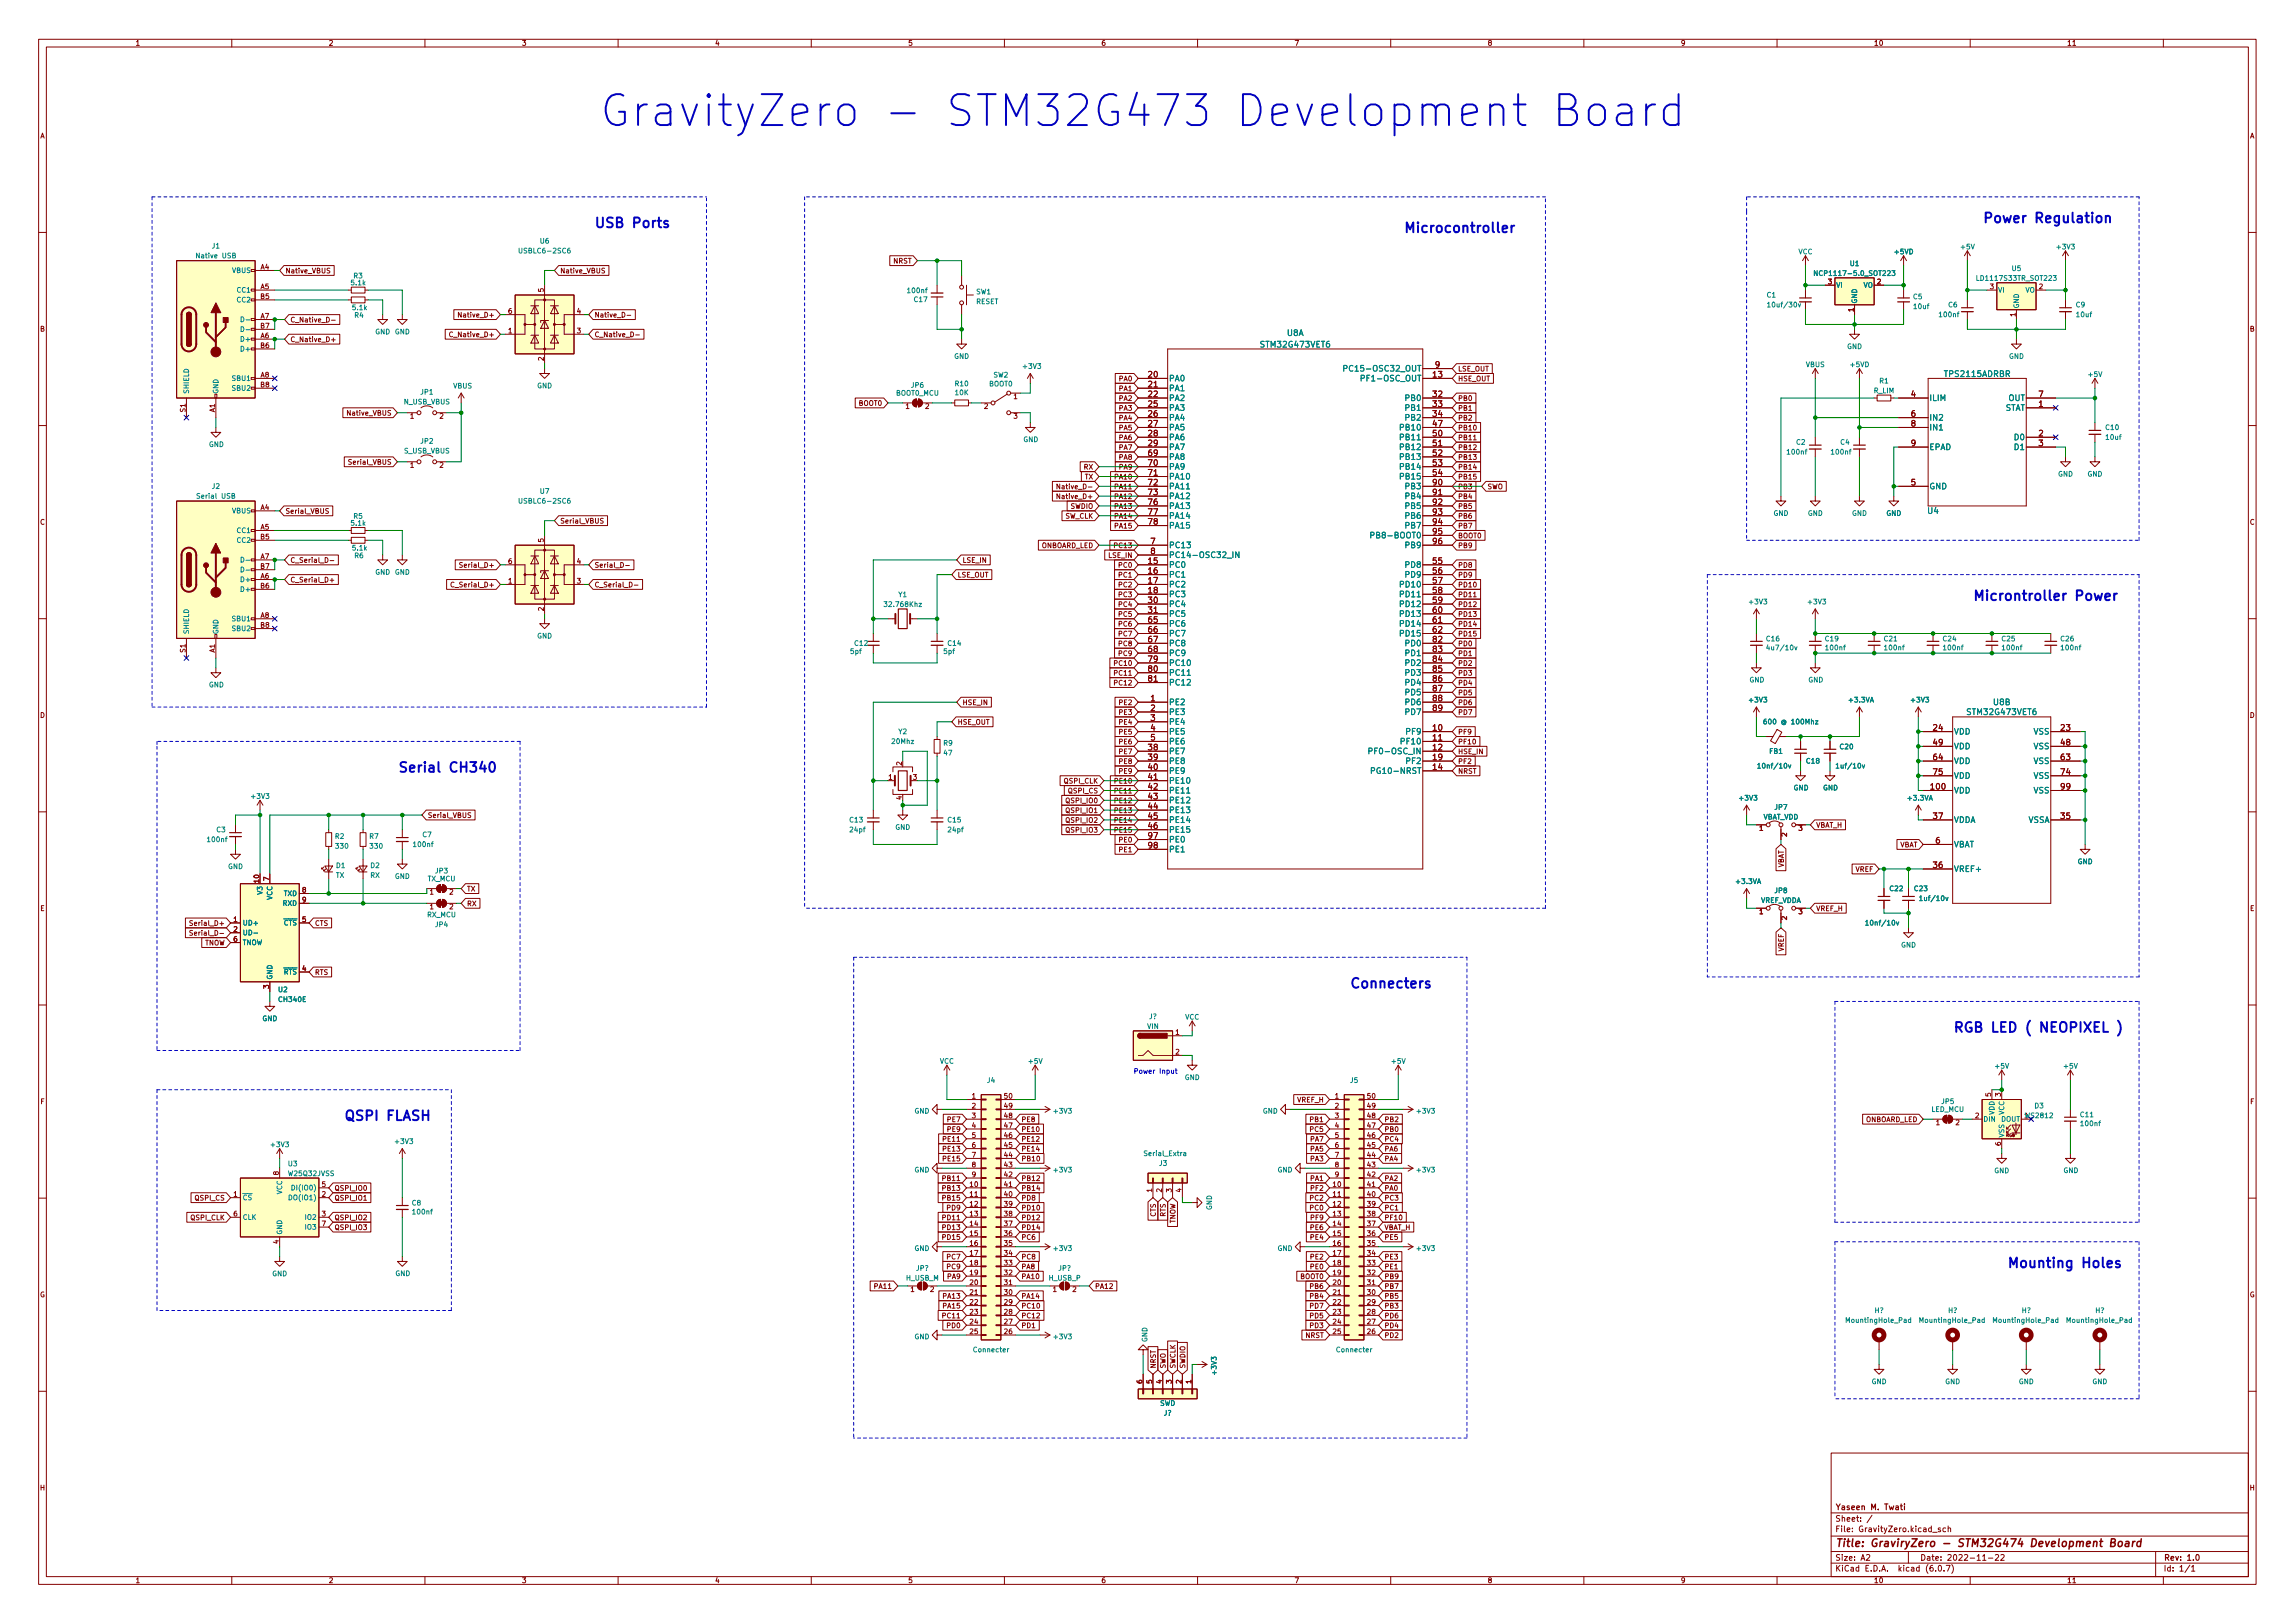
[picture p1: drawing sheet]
<svg xmlns="http://www.w3.org/2000/svg" width="594mm" height="420mm" viewBox="0 0 594 420" stroke-linecap="round" stroke-linejoin="round" font-family="sans-serif">
<defs><g id="words">
<text font-size="11.1" fill="#0000c2" x="154.9" y="32.8">GravityZero - STM32G473 Development Board</text>
<g font-size="3.5" fill="#0000c2">
<text x="153.7" y="59">USB Ports</text>
<text x="513.1" y="57.7">Power Regulation</text>
<text x="363.2" y="60.2">Microcontroller</text>
<text x="510.5" y="155.5">Microntroller Power</text>
<text x="102.9" y="199.9">Serial CH340</text>
<text x="349.2" y="255.8">Connecters</text>
<text x="505.5" y="267.3">RGB LED ( NEOPIXEL )</text>
<text x="88.9" y="290.1">QSPI FLASH</text>
<text x="519.4" y="328.2">Mounting Holes</text>
</g>
<text font-size="2.8" fill="#840000" x="475" y="400.5">Title: GraviryZero - STM32G474 Development Board</text>
<g font-size="2.1" fill="#008484">
<text x="326.6" y="89.9">STM32G473VET6</text>
<text x="333.2" y="87">U8A</text>
<text x="302.5" y="98.7">PA0</text>
<text x="302.5" y="101.2">PA1</text>
<text x="349.7" y="96.2">PC15-OSC32_OUT</text>
<text x="353.4" y="98.7">PF1-OSC_OUT</text>
<text x="503.6" y="97.6">TPS2115ADRBR</text>
<text x="302.5" y="103.8">PA2</text>
<text x="302.5" y="106.3">PA3</text>
<text x="364" y="103.8">PB0</text>
<text x="364" y="106.3">PB1</text>
<text x="499.4" y="103.8">ILIM</text>
<text x="518.8" y="106.3">STAT</text>
<text x="519.8" y="103.8">OUT</text>
<text x="302.5" y="108.9">PA4</text>
<text x="302.5" y="111.4">PA5</text>
<text x="302.5" y="113.9">PA6</text>
<text x="362.8" y="111.4">PB10</text>
<text x="362.8" y="113.9">PB11</text>
<text x="364" y="108.9">PB2</text>
<text x="499.4" y="108.9">IN2</text>
<text x="499.4" y="111.4">IN1</text>
<text x="521.6" y="113.9">D0</text>
<text x="302.5" y="116.5">PA7</text>
<text x="302.5" y="119">PA8</text>
<text x="362.8" y="116.5">PB12</text>
<text x="362.8" y="119">PB13</text>
<text x="499.4" y="116.5">EPAD</text>
<text x="521.6" y="116.5">D1</text>
<text x="302.5" y="121.6">PA9</text>
<text x="302.5" y="124.1">PA10</text>
<text x="362.8" y="121.6">PB14</text>
<text x="362.8" y="124.1">PB15</text>
<text x="302.5" y="126.6">PA11</text>
<text x="302.5" y="129.2">PA12</text>
<text x="302.5" y="131.7">PA13</text>
<text x="364" y="126.6">PB3</text>
<text x="364" y="129.2">PB4</text>
<text x="364" y="131.7">PB5</text>
<text x="499.4" y="126.6">GND</text>
<text x="302.5" y="134.3">PA14</text>
<text x="302.5" y="136.8">PA15</text>
<text x="364" y="134.3">PB6</text>
<text x="364" y="136.8">PB7</text>
<text x="499" y="133">U4</text>
<text x="302.5" y="141.9">PC13</text>
<text x="356.1" y="139.3">PB8-BOOT0</text>
<text x="364" y="141.9">PB9</text>
<text x="302.5" y="147">PC0</text>
<text x="302.5" y="149.5">PC1</text>
<text x="302.5" y="144.4">PC14-OSC32_IN</text>
<text x="364" y="147">PD8</text>
<text x="364" y="149.5">PD9</text>
<text x="302.5" y="152">PC2</text>
<text x="302.5" y="154.6">PC3</text>
<text x="362.8" y="152">PD10</text>
<text x="362.8" y="154.6">PD11</text>
<text x="302.5" y="157.1">PC4</text>
<text x="302.5" y="159.7">PC5</text>
<text x="362.8" y="157.1">PD12</text>
<text x="362.8" y="159.7">PD13</text>
<text x="302.5" y="162.2">PC6</text>
<text x="302.5" y="164.7">PC7</text>
<text x="302.5" y="167.3">PC8</text>
<text x="362.8" y="162.2">PD14</text>
<text x="362.8" y="164.7">PD15</text>
<text x="364" y="167.3">PD0</text>
<text x="302.5" y="169.8">PC9</text>
<text x="302.5" y="172.4">PC10</text>
<text x="364" y="169.8">PD1</text>
<text x="364" y="172.4">PD2</text>
<text x="302.5" y="174.9">PC11</text>
<text x="302.5" y="177.4">PC12</text>
<text x="364" y="174.9">PD3</text>
<text x="364" y="177.4">PD4</text>
<text x="364" y="180">PD5</text>
<text x="302.5" y="182.5">PE2</text>
<text x="302.5" y="185.1">PE3</text>
<text x="364" y="182.5">PD6</text>
<text x="364" y="185.1">PD7</text>
<text x="509.5" y="185.1">STM32G473VET6</text>
<text x="516" y="182.5">U8B</text>
<text x="302.5" y="187.6">PE4</text>
<text x="302.5" y="190.1">PE5</text>
<text x="364.2" y="190.1">PF9</text>
<text x="505.7" y="190.1">VDD</text>
<text x="526.4" y="190.1">VSS</text>
<text x="302.5" y="195.2">PE7</text>
<text x="302.5" y="197.8">PE8</text>
<text x="302.5" y="192.7">PE6</text>
<text x="355.8" y="195.2">PF0-OSC_IN</text>
<text x="363.1" y="192.7">PF10</text>
<text x="364.2" y="197.8">PF2</text>
<text x="505.7" y="194">VDD</text>
<text x="505.7" y="197.8">VDD</text>
<text x="526.4" y="194">VSS</text>
<text x="526.4" y="197.8">VSS</text>
<text x="302.5" y="200.3">PE9</text>
<text x="302.5" y="202.8">PE10</text>
<text x="356.3" y="200.3">PG10-NRST</text>
<text x="505.7" y="201.6">VDD</text>
<text x="526.4" y="201.6">VSS</text>
<text x="302.5" y="205.4">PE11</text>
<text x="302.5" y="207.9">PE12</text>
<text x="505.7" y="205.4">VDD</text>
<text x="526.4" y="205.4">VSS</text>
<text x="302.5" y="210.5">PE13</text>
<text x="302.5" y="213">PE14</text>
<text x="302.5" y="215.5">PE15</text>
<text x="505.7" y="213">VDDA</text>
<text x="524.9" y="213">VSSA</text>
<text x="302.5" y="218.1">PE0</text>
<text x="302.5" y="220.6">PE1</text>
<text x="505.7" y="219.4">VBAT</text>
<text x="505.7" y="225.7">VREF+</text>
</g>
<g font-size="2.1" fill="#840000">
<text x="371.5" y="95.2">9</text>
<text x="297.3" y="97.7">20</text>
<text x="297.3" y="100.2">21</text>
<text x="370.9" y="97.7">13</text>
<text x="297.3" y="102.8">22</text>
<text x="297.3" y="105.3">25</text>
<text x="297.3" y="107.9">26</text>
<text x="370.9" y="102.8">32</text>
<text x="370.9" y="105.3">33</text>
<text x="370.9" y="107.9">34</text>
<text x="494.7" y="102.8">4</text>
<text x="494.7" y="107.9">6</text>
<text x="527.7" y="105.3">1</text>
<text x="527.7" y="102.8">7</text>
<text x="297.3" y="110.4">27</text>
<text x="297.3" y="112.9">28</text>
<text x="370.9" y="110.4">47</text>
<text x="370.9" y="112.9">50</text>
<text x="494.7" y="110.4">8</text>
<text x="527.7" y="112.9">2</text>
<text x="297.3" y="115.5">29</text>
<text x="297.3" y="118">69</text>
<text x="370.9" y="115.5">51</text>
<text x="370.9" y="118">52</text>
<text x="494.7" y="115.5">9</text>
<text x="527.7" y="115.5">3</text>
<text x="297.3" y="120.6">70</text>
<text x="297.3" y="123.1">71</text>
<text x="297.3" y="125.6">72</text>
<text x="370.9" y="120.6">53</text>
<text x="370.9" y="123.1">54</text>
<text x="370.9" y="125.6">90</text>
<text x="494.7" y="125.6">5</text>
<text x="297.3" y="128.2">73</text>
<text x="297.3" y="130.7">76</text>
<text x="370.9" y="128.2">91</text>
<text x="370.9" y="130.7">92</text>
<text x="297.3" y="133.3">77</text>
<text x="297.3" y="135.8">78</text>
<text x="370.9" y="133.3">93</text>
<text x="370.9" y="135.8">94</text>
<text x="297.9" y="140.9">7</text>
<text x="297.9" y="143.4">8</text>
<text x="370.9" y="138.3">95</text>
<text x="370.9" y="140.9">96</text>
<text x="297.3" y="146">15</text>
<text x="297.3" y="148.5">16</text>
<text x="370.9" y="146">55</text>
<text x="370.9" y="148.5">56</text>
<text x="297.3" y="151">17</text>
<text x="297.3" y="153.6">18</text>
<text x="370.9" y="151">57</text>
<text x="370.9" y="153.6">58</text>
<text x="297.3" y="156.1">30</text>
<text x="297.3" y="158.7">31</text>
<text x="297.3" y="161.2">65</text>
<text x="370.9" y="156.1">59</text>
<text x="370.9" y="158.7">60</text>
<text x="370.9" y="161.2">61</text>
<text x="297.3" y="163.7">66</text>
<text x="297.3" y="166.3">67</text>
<text x="370.9" y="163.7">62</text>
<text x="370.9" y="166.3">82</text>
<text x="297.3" y="168.8">68</text>
<text x="297.3" y="171.4">79</text>
<text x="297.3" y="173.9">80</text>
<text x="370.9" y="168.8">83</text>
<text x="370.9" y="171.4">84</text>
<text x="370.9" y="173.9">85</text>
<text x="297.3" y="176.4">81</text>
<text x="370.9" y="176.4">86</text>
<text x="370.9" y="179">87</text>
<text x="297.9" y="181.5">1</text>
<text x="297.9" y="184.1">2</text>
<text x="370.9" y="181.5">88</text>
<text x="370.9" y="184.1">89</text>
<text x="297.9" y="186.6">3</text>
<text x="297.9" y="189.1">4</text>
<text x="297.9" y="191.7">5</text>
<text x="370.9" y="189.1">10</text>
<text x="370.9" y="191.7">11</text>
<text x="500.5" y="189.1">24</text>
<text x="533.5" y="189.1">23</text>
<text x="297.3" y="194.2">38</text>
<text x="297.3" y="196.8">39</text>
<text x="370.9" y="194.2">12</text>
<text x="370.9" y="196.8">19</text>
<text x="500.5" y="193">49</text>
<text x="500.5" y="196.8">64</text>
<text x="533.5" y="193">48</text>
<text x="533.5" y="196.8">63</text>
<text x="297.3" y="199.3">40</text>
<text x="297.3" y="201.8">41</text>
<text x="370.9" y="199.3">14</text>
<text x="500.5" y="200.6">75</text>
<text x="533.5" y="200.6">74</text>
<text x="297.3" y="204.4">42</text>
<text x="297.3" y="206.9">43</text>
<text x="297.3" y="209.5">44</text>
<text x="499.9" y="204.4">100</text>
<text x="533.5" y="204.4">99</text>
<text x="297.3" y="212">45</text>
<text x="297.3" y="214.5">46</text>
<text x="500.5" y="212">37</text>
<text x="533.5" y="212">35</text>
<text x="297.3" y="217.1">97</text>
<text x="297.3" y="219.6">98</text>
<text x="501.1" y="218.4">6</text>
<text x="500.5" y="224.7">36</text>
<text x="475" y="393.9">Sheet: /</text>
<text x="475" y="390.9">Yaseen M. Twati</text>
<text x="475" y="396.6">File: GravityZero.kicad_sch</text>
<text x="475" y="406.8">KiCad E.D.A. kicad (6.0.7)</text>
<text x="475" y="404">Size: A2</text>
<text x="497" y="404">Date: 2022-11-22</text>
<text x="560" y="404">Rev: 1.0</text>
<text x="560" y="406.8">Id: 1/1</text>
</g>
<g font-size="1.8" fill="#840000">
<text x="35" y="11.8">1</text>
<text x="85" y="11.8">2</text>
<text x="135" y="11.8">3</text>
<text x="185" y="11.8">4</text>
<text x="235" y="11.8">5</text>
<text x="285" y="11.8">6</text>
<text x="335" y="11.8">7</text>
<text x="385" y="11.8">8</text>
<text x="435" y="11.8">9</text>
<text x="485" y="11.8">10</text>
<text x="535" y="11.8">11</text>
<text x="10.3" y="35.8">A</text>
<text x="582.4" y="35.8">A</text>
<text x="67.4" y="69.8">A4</text>
<text x="73.8" y="70.7">Native_VBUS</text>
<text x="144.9" y="70.7">Native_VBUS</text>
<text x="231.2" y="68.2">NRST</text>
<text x="67.4" y="74.8">A5</text>
<text x="67.4" y="77.4">B5</text>
<text x="140.7" y="75.6" transform="rotate(-90 140.7 75.6)">5</text>
<text x="473.2" y="73.6">3</text>
<text x="485.9" y="73.6">2</text>
<text x="515.1" y="74.8">3</text>
<text x="527.8" y="74.8">2</text>
<text x="67.4" y="82.5">A7</text>
<text x="75.1" y="83.4">C_Native_D-</text>
<text x="119.5" y="82.2">Native_D+</text>
<text x="131.6" y="81.2">6</text>
<text x="149.4" y="81.2">4</text>
<text x="153.8" y="82.2">Native_D-</text>
<text x="479.8" y="80.7" transform="rotate(-90 479.8 80.7)">1</text>
<text x="521.7" y="81.9" transform="rotate(-90 521.7 81.9)">1</text>
<text x="10.3" y="85.8">B</text>
<text x="67.4" y="87.5">A6</text>
<text x="67.4" y="85">B7</text>
<text x="75.1" y="88.5">C_Native_D+</text>
<text x="117.2" y="87.3">C_Native_D+</text>
<text x="131.6" y="86.3">1</text>
<text x="149.4" y="86.3">3</text>
<text x="153.8" y="87.3">C_Native_D-</text>
<text x="582.4" y="85.8">B</text>
<text x="67.4" y="90.1">B6</text>
<text x="140.7" y="93.4" transform="rotate(-90 140.7 93.4)">2</text>
<text x="67.4" y="97.7">A8</text>
<text x="67.4" y="100.2">B8</text>
<text x="289.8" y="98.7">PA0</text>
<text x="289.8" y="101.2">PA1</text>
<text x="377.4" y="98.7">HSE_OUT</text>
<text x="377.4" y="96.1">LSE_OUT</text>
<text x="48" y="106.7" transform="rotate(-90 48 106.7)">S1</text>
<text x="55.6" y="106.7" transform="rotate(-90 55.6 106.7)">A1</text>
<text x="90.2" y="107.6">Native_VBUS</text>
<text x="222.3" y="105">BOOT0</text>
<text x="234.5" y="105.8">1</text>
<text x="239.5" y="105.8">2</text>
<text x="254.8" y="105.8">2</text>
<text x="262.4" y="103.3">1</text>
<text x="289.8" y="106.3">PA3</text>
<text x="289.8" y="103.8">PA2</text>
<text x="377.4" y="106.3">PB1</text>
<text x="377.4" y="103.8">PB0</text>
<text x="106.2" y="108.4">1</text>
<text x="113.8" y="108.4">2</text>
<text x="262.4" y="108.4">3</text>
<text x="289.8" y="111.4">PA5</text>
<text x="289.8" y="108.8">PA4</text>
<text x="289.8" y="113.9">PA6</text>
<text x="377.4" y="113.9">PB11</text>
<text x="377.4" y="111.4">PB10</text>
<text x="377.4" y="108.8">PB2</text>
<text x="289.8" y="119">PA8</text>
<text x="289.8" y="116.5">PA7</text>
<text x="377.4" y="116.5">PB12</text>
<text x="377.4" y="119">PB13</text>
<text x="90.7" y="120.3">Serial_VBUS</text>
<text x="106.2" y="121.1">1</text>
<text x="113.8" y="121.1">2</text>
<text x="280.6" y="121.5">RX</text>
<text x="280.8" y="124.1">TX</text>
<text x="288.8" y="124.1">PA10</text>
<text x="289.8" y="121.5">PA9</text>
<text x="377.4" y="121.5">PB14</text>
<text x="377.4" y="124.1">PB15</text>
<text x="67.4" y="132">A4</text>
<text x="274.4" y="129.2">Native_D+</text>
<text x="274.9" y="126.6">Native_D-</text>
<text x="277.1" y="131.7">SWDIO</text>
<text x="288.8" y="129.2">PA12</text>
<text x="288.8" y="126.6">PA11</text>
<text x="288.8" y="131.7">PA13</text>
<text x="377.4" y="129.2">PB4</text>
<text x="377.4" y="126.6">PB3</text>
<text x="377.4" y="131.7">PB5</text>
<text x="385" y="126.6">SWO</text>
<text x="10.3" y="135.8">C</text>
<text x="67.4" y="137.1">A5</text>
<text x="73.8" y="133">Serial_VBUS</text>
<text x="144.9" y="135.5">Serial_VBUS</text>
<text x="275.6" y="134.2">SW_CLK</text>
<text x="288.8" y="134.2">PA14</text>
<text x="288.8" y="136.8">PA15</text>
<text x="377.4" y="134.2">PB6</text>
<text x="377.4" y="136.8">PB7</text>
<text x="582.4" y="135.8">C</text>
<text x="67.4" y="139.6">B5</text>
<text x="140.7" y="140.4" transform="rotate(-90 140.7 140.4)">5</text>
<text x="269.4" y="141.9">ONBOARD_LED</text>
<text x="288.8" y="141.9">PC13</text>
<text x="377.4" y="141.9">PB9</text>
<text x="377.4" y="139.3">BOOT0</text>
<text x="67.4" y="149.8">A6</text>
<text x="67.4" y="144.7">A7</text>
<text x="67.4" y="147.2">B7</text>
<text x="75.1" y="145.7">C_Serial_D-</text>
<text x="120" y="146.9">Serial_D+</text>
<text x="131.6" y="146">6</text>
<text x="149.4" y="146">4</text>
<text x="153.8" y="146.9">Serial_D-</text>
<text x="247.8" y="149.5">LSE_OUT</text>
<text x="249.1" y="145.7">LSE_IN</text>
<text x="287" y="144.4">LSE_IN</text>
<text x="289.8" y="146.9">PC0</text>
<text x="289.8" y="149.5">PC1</text>
<text x="377.4" y="149.5">PD9</text>
<text x="377.4" y="146.9">PD8</text>
<text x="67.4" y="152.3">B6</text>
<text x="75.1" y="150.8">C_Serial_D+</text>
<text x="117.7" y="152">C_Serial_D+</text>
<text x="131.6" y="151">1</text>
<text x="149.4" y="151">3</text>
<text x="153.8" y="152">C_Serial_D-</text>
<text x="289.8" y="152">PC2</text>
<text x="289.8" y="154.6">PC3</text>
<text x="377.4" y="152">PD10</text>
<text x="377.4" y="154.6">PD11</text>
<text x="67.4" y="159.9">A8</text>
<text x="140.7" y="158.1" transform="rotate(-90 140.7 158.1)">2</text>
<text x="289.8" y="159.6">PC5</text>
<text x="289.8" y="157.1">PC4</text>
<text x="377.4" y="157.1">PD12</text>
<text x="377.4" y="159.6">PD13</text>
<text x="67.4" y="162.5">B8</text>
<text x="289.8" y="162.2">PC6</text>
<text x="289.8" y="164.7">PC7</text>
<text x="289.8" y="167.3">PC8</text>
<text x="377.4" y="162.2">PD14</text>
<text x="377.4" y="167.3">PD0</text>
<text x="377.4" y="164.7">PD15</text>
<text x="48" y="168.9" transform="rotate(-90 48 168.9)">S1</text>
<text x="55.6" y="168.9" transform="rotate(-90 55.6 168.9)">A1</text>
<text x="288.8" y="172.3">PC10</text>
<text x="289.8" y="169.8">PC9</text>
<text x="377.4" y="172.3">PD2</text>
<text x="377.4" y="169.8">PD1</text>
<text x="288.8" y="174.9">PC11</text>
<text x="288.8" y="177.4">PC12</text>
<text x="377.4" y="177.4">PD4</text>
<text x="377.4" y="174.9">PD3</text>
<text x="377.4" y="180">PD5</text>
<text x="10.3" y="185.8">D</text>
<text x="249.1" y="182.5">HSE_IN</text>
<text x="289.9" y="185">PE3</text>
<text x="289.9" y="182.5">PE2</text>
<text x="377.4" y="185">PD7</text>
<text x="377.4" y="182.5">PD6</text>
<text x="582.4" y="185.8">D</text>
<text x="247.8" y="187.6">HSE_OUT</text>
<text x="289.9" y="190.1">PE5</text>
<text x="289.9" y="187.6">PE4</text>
<text x="377.4" y="190.1">PF9</text>
<text x="289.9" y="195.2">PE7</text>
<text x="289.9" y="192.7">PE6</text>
<text x="289.9" y="197.7">PE8</text>
<text x="377.4" y="192.7">PF10</text>
<text x="377.4" y="195.2">HSE_IN</text>
<text x="377.4" y="197.7">PF2</text>
<text x="230" y="201.8">1</text>
<text x="233.4" y="198.1" transform="rotate(-90 233.4 198.1)">2</text>
<text x="236.4" y="201.8">3</text>
<text x="275.5" y="202.8">QSPI_CLK</text>
<text x="288.9" y="202.8">PE10</text>
<text x="289.9" y="200.3">PE9</text>
<text x="377.4" y="200.3">NRST</text>
<text x="233.4" y="207" transform="rotate(-90 233.4 207)">4</text>
<text x="276.3" y="207.9">QSPI_IO0</text>
<text x="276.7" y="205.4">QSPI_CS</text>
<text x="288.9" y="205.4">PE11</text>
<text x="288.9" y="207.9">PE12</text>
<text x="110.6" y="211.7">Serial_VBUS</text>
<text x="276.3" y="210.4">QSPI_IO1</text>
<text x="276.3" y="215.5">QSPI_IO3</text>
<text x="276.3" y="213">QSPI_IO2</text>
<text x="288.9" y="210.4">PE13</text>
<text x="288.9" y="215.5">PE15</text>
<text x="288.9" y="213">PE14</text>
<text x="455.4" y="215.1">1</text>
<text x="465.6" y="215.1">3</text>
<text x="470.1" y="214.3">VBAT_H</text>
<text x="289.9" y="220.6">PE1</text>
<text x="289.9" y="218.1">PE0</text>
<text x="462.5" y="216.6" transform="rotate(-90 462.5 216.6)">2</text>
<text x="491.6" y="219.3">VBAT</text>
<text x="69.6" y="228" transform="rotate(-90 69.6 228)">7</text>
<text x="461.7" y="224.9" transform="rotate(-90 461.7 224.9)">VBAT</text>
<text x="480.3" y="225.7">VREF</text>
<text x="67.1" y="228.5" transform="rotate(-90 67.1 228.5)">10</text>
<text x="78.2" y="231.1">8</text>
<text x="78.2" y="233.6">9</text>
<text x="111.3" y="231.6">1</text>
<text x="116.3" y="231.6">2</text>
<text x="120.8" y="230.8">TX</text>
<text x="10.4" y="235.8">E</text>
<text x="50.1" y="239.7">Serial_D+</text>
<text x="60.5" y="238.7">1</text>
<text x="78.2" y="238.7">5</text>
<text x="81.4" y="239.7">CTS</text>
<text x="111.3" y="235.4">1</text>
<text x="116.3" y="235.4">2</text>
<text x="120.8" y="234.6">RX</text>
<text x="455.4" y="236.6">1</text>
<text x="462.5" y="238.2" transform="rotate(-90 462.5 238.2)">2</text>
<text x="465.6" y="236.6">3</text>
<text x="470.1" y="235.8">VREF_H</text>
<text x="582.4" y="235.8">E</text>
<text x="50.6" y="242.2">Serial_D-</text>
<text x="52.9" y="244.7">TNOW</text>
<text x="60.5" y="241.2">2</text>
<text x="60.5" y="243.8">6</text>
<text x="78.2" y="251.4">4</text>
<text x="461.7" y="246.3" transform="rotate(-90 461.7 246.3)">VREF</text>
<text x="69.6" y="255.9" transform="rotate(-90 69.6 255.9)">3</text>
<text x="81.4" y="252.4">RTS</text>
<text x="304.3" y="267.9">1</text>
<text x="304.3" y="273">2</text>
<text x="10.4" y="285.8">F</text>
<text x="251.6" y="284.4">1</text>
<text x="251.6" y="286.9">2</text>
<text x="260" y="286.9">49</text>
<text x="260" y="284.4">50</text>
<text x="335.8" y="285.4">VREF_H</text>
<text x="345.6" y="284.4">1</text>
<text x="345.6" y="286.9">2</text>
<text x="354" y="286.9">49</text>
<text x="354" y="284.4">50</text>
<text x="515.4" y="283.9" transform="rotate(-90 515.4 283.9)">5</text>
<text x="517.9" y="283.9" transform="rotate(-90 517.9 283.9)">3</text>
<text x="582.5" y="285.8">F</text>
<text x="245.4" y="293">PE9</text>
<text x="245.4" y="290.5">PE7</text>
<text x="251.6" y="289.5">3</text>
<text x="251.6" y="292">4</text>
<text x="260" y="292">47</text>
<text x="260" y="289.5">48</text>
<text x="264.3" y="293">PE10</text>
<text x="264.3" y="290.5">PE8</text>
<text x="339.3" y="290.5">PB1</text>
<text x="339.3" y="293">PC5</text>
<text x="345.6" y="289.5">3</text>
<text x="345.6" y="292">4</text>
<text x="354" y="292">47</text>
<text x="354" y="289.5">48</text>
<text x="358.3" y="293">PB0</text>
<text x="358.3" y="290.5">PB2</text>
<text x="482.8" y="290.5">ONBOARD_LED</text>
<text x="501.2" y="291.3">1</text>
<text x="506.2" y="291.3">2</text>
<text x="511.3" y="289.5">2</text>
<text x="244.4" y="298.1">PE13</text>
<text x="244.4" y="295.5">PE11</text>
<text x="251.6" y="294.6">5</text>
<text x="251.6" y="297.1">6</text>
<text x="251.6" y="299.6">7</text>
<text x="260" y="299.6">44</text>
<text x="260" y="297.1">45</text>
<text x="260" y="294.6">46</text>
<text x="264.3" y="298.1">PE14</text>
<text x="264.3" y="295.5">PE12</text>
<text x="339.3" y="298.1">PA5</text>
<text x="339.3" y="295.5">PA7</text>
<text x="345.6" y="294.6">5</text>
<text x="345.6" y="297.1">6</text>
<text x="345.6" y="299.6">7</text>
<text x="354" y="299.6">44</text>
<text x="354" y="297.1">45</text>
<text x="354" y="294.6">46</text>
<text x="358.3" y="295.5">PC4</text>
<text x="358.3" y="298.1">PA6</text>
<text x="517.9" y="296.6" transform="rotate(-90 517.9 296.6)">6</text>
<text x="72.1" y="304.2" transform="rotate(-90 72.1 304.2)">8</text>
<text x="244.3" y="305.7">PB11</text>
<text x="244.4" y="300.6">PE15</text>
<text x="251.6" y="302.2">8</text>
<text x="251.6" y="304.7">9</text>
<text x="260" y="304.7">42</text>
<text x="260" y="302.2">43</text>
<text x="264.3" y="300.6">PB10</text>
<text x="264.3" y="305.7">PB12</text>
<text x="339.3" y="305.7">PA1</text>
<text x="339.3" y="300.6">PA3</text>
<text x="345.6" y="302.2">8</text>
<text x="345.6" y="304.7">9</text>
<text x="354" y="304.7">42</text>
<text x="354" y="302.2">43</text>
<text x="358.3" y="305.7">PA2</text>
<text x="358.3" y="300.6">PA4</text>
<text x="50.6" y="310.8">QSPI_CS</text>
<text x="60.5" y="309.8">1</text>
<text x="83.3" y="309.8">2</text>
<text x="83.3" y="307.3">5</text>
<text x="86.5" y="308.2">QSPI_IO0</text>
<text x="86.5" y="310.8">QSPI_IO1</text>
<text x="244.3" y="310.8">PB15</text>
<text x="244.3" y="308.2">PB13</text>
<text x="251.1" y="307.3">10</text>
<text x="251.1" y="309.8">11</text>
<text x="260" y="309.8">40</text>
<text x="260" y="307.3">41</text>
<text x="264.3" y="308.2">PB14</text>
<text x="264.3" y="310.8">PD8</text>
<text x="298.2" y="308.6" transform="rotate(-90 298.2 308.6)">1</text>
<text x="300.7" y="308.6" transform="rotate(-90 300.7 308.6)">2</text>
<text x="303.3" y="308.6" transform="rotate(-90 303.3 308.6)">3</text>
<text x="305.8" y="308.6" transform="rotate(-90 305.8 308.6)">4</text>
<text x="339.3" y="310.8">PC2</text>
<text x="339.5" y="308.2">PF2</text>
<text x="345.1" y="307.3">10</text>
<text x="345.1" y="309.8">11</text>
<text x="354" y="309.8">40</text>
<text x="354" y="307.3">41</text>
<text x="358.3" y="310.8">PC3</text>
<text x="358.3" y="308.2">PA0</text>
<text x="49.4" y="315.9">QSPI_CLK</text>
<text x="60.5" y="314.9">6</text>
<text x="83.3" y="314.9">3</text>
<text x="83.3" y="317.4">7</text>
<text x="86.5" y="315.9">QSPI_IO2</text>
<text x="244.3" y="315.9">PD11</text>
<text x="245.3" y="313.3">PD9</text>
<text x="251.1" y="312.3">12</text>
<text x="251.1" y="314.9">13</text>
<text x="251.1" y="317.4">14</text>
<text x="260" y="317.4">37</text>
<text x="260" y="314.9">38</text>
<text x="260" y="312.3">39</text>
<text x="264.3" y="313.3">PD10</text>
<text x="264.3" y="315.9">PD12</text>
<text x="299.2" y="315" transform="rotate(-90 299.2 315)">CTS</text>
<text x="301.7" y="315" transform="rotate(-90 301.7 315)">RTS</text>
<text x="304.3" y="316.9" transform="rotate(-90 304.3 316.9)">TNOW</text>
<text x="339.3" y="313.3">PC0</text>
<text x="339.5" y="315.9">PF9</text>
<text x="345.1" y="312.3">12</text>
<text x="345.1" y="314.9">13</text>
<text x="345.1" y="317.4">14</text>
<text x="354" y="317.4">37</text>
<text x="354" y="314.9">38</text>
<text x="354" y="312.3">39</text>
<text x="358.3" y="313.3">PC1</text>
<text x="358.3" y="315.9">PF10</text>
<text x="72.1" y="322" transform="rotate(-90 72.1 322)">4</text>
<text x="86.5" y="318.4">QSPI_IO3</text>
<text x="244.3" y="320.9">PD15</text>
<text x="244.3" y="318.4">PD13</text>
<text x="251.1" y="320">15</text>
<text x="251.1" y="322.5">16</text>
<text x="260" y="322.5">35</text>
<text x="260" y="320">36</text>
<text x="264.3" y="320.9">PC6</text>
<text x="264.3" y="318.4">PD14</text>
<text x="339.4" y="318.4">PE6</text>
<text x="339.4" y="320.9">PE4</text>
<text x="345.1" y="320">15</text>
<text x="345.1" y="322.5">16</text>
<text x="354" y="322.5">35</text>
<text x="354" y="320">36</text>
<text x="358.3" y="320.9">PE5</text>
<text x="358.3" y="318.4">VBAT_H</text>
<text x="245.3" y="326">PC7</text>
<text x="245.3" y="328.6">PC9</text>
<text x="251.1" y="325">17</text>
<text x="251.1" y="327.6">18</text>
<text x="260" y="327.6">33</text>
<text x="260" y="325">34</text>
<text x="264.3" y="328.6">PA8</text>
<text x="264.3" y="326">PC8</text>
<text x="339.4" y="326">PE2</text>
<text x="339.4" y="328.6">PE0</text>
<text x="345.1" y="325">17</text>
<text x="345.1" y="327.6">18</text>
<text x="354" y="327.6">33</text>
<text x="354" y="325">34</text>
<text x="358.3" y="328.6">PE1</text>
<text x="358.3" y="326">PE3</text>
<text x="10.3" y="335.8">G</text>
<text x="226.6" y="333.6">PA11</text>
<text x="235.7" y="334.4">1</text>
<text x="240.8" y="334.4">2</text>
<text x="245.3" y="331.1">PA9</text>
<text x="251.1" y="330.1">19</text>
<text x="251.1" y="332.7">20</text>
<text x="251.1" y="335.2">21</text>
<text x="260" y="335.2">30</text>
<text x="260" y="332.7">31</text>
<text x="260" y="330.1">32</text>
<text x="264.3" y="331.1">PA10</text>
<text x="272.6" y="334.4">1</text>
<text x="277.6" y="334.4">2</text>
<text x="283.4" y="333.6">PA12</text>
<text x="336.6" y="331.1">BOOT0</text>
<text x="339.3" y="333.6">PB6</text>
<text x="345.1" y="330.1">19</text>
<text x="345.1" y="332.7">20</text>
<text x="345.1" y="335.2">21</text>
<text x="354" y="335.2">30</text>
<text x="354" y="332.7">31</text>
<text x="354" y="330.1">32</text>
<text x="358.3" y="333.6">PB7</text>
<text x="358.3" y="331.1">PB9</text>
<text x="582.3" y="335.8">G</text>
<text x="244.3" y="338.7">PA15</text>
<text x="244.3" y="341.3">PC11</text>
<text x="244.3" y="336.2">PA13</text>
<text x="251.1" y="337.7">22</text>
<text x="251.1" y="340.3">23</text>
<text x="260" y="340.3">28</text>
<text x="260" y="337.7">29</text>
<text x="264.3" y="336.2">PA14</text>
<text x="264.3" y="341.3">PC12</text>
<text x="264.3" y="338.7">PC10</text>
<text x="339.3" y="341.3">PD5</text>
<text x="339.3" y="336.2">PB4</text>
<text x="339.3" y="338.7">PD7</text>
<text x="345.1" y="337.7">22</text>
<text x="345.1" y="340.3">23</text>
<text x="354" y="340.3">28</text>
<text x="354" y="337.7">29</text>
<text x="358.3" y="338.7">PB3</text>
<text x="358.3" y="341.3">PD6</text>
<text x="358.3" y="336.2">PB5</text>
<text x="245.3" y="343.8">PD0</text>
<text x="251.1" y="342.8">24</text>
<text x="251.1" y="345.4">25</text>
<text x="260" y="345.4">26</text>
<text x="260" y="342.8">27</text>
<text x="264.3" y="343.8">PD1</text>
<text x="337.9" y="346.3">NRST</text>
<text x="339.3" y="343.8">PD3</text>
<text x="345.1" y="342.8">24</text>
<text x="345.1" y="345.4">25</text>
<text x="354" y="345.4">26</text>
<text x="354" y="342.8">27</text>
<text x="358.3" y="346.3">PD2</text>
<text x="358.3" y="343.8">PD4</text>
<text x="295.7" y="358.2" transform="rotate(-90 295.7 358.2)">6</text>
<text x="298.2" y="358.2" transform="rotate(-90 298.2 358.2)">5</text>
<text x="299.2" y="354.3" transform="rotate(-90 299.2 354.3)">NRST</text>
<text x="300.7" y="358.2" transform="rotate(-90 300.7 358.2)">4</text>
<text x="301.7" y="354.3" transform="rotate(-90 301.7 354.3)">SWO</text>
<text x="303.3" y="358.2" transform="rotate(-90 303.3 358.2)">3</text>
<text x="304.3" y="354.3" transform="rotate(-90 304.3 354.3)">SWCLK</text>
<text x="305.8" y="358.2" transform="rotate(-90 305.8 358.2)">2</text>
<text x="306.8" y="354.3" transform="rotate(-90 306.8 354.3)">SWDIO</text>
<text x="308.4" y="358.2" transform="rotate(-90 308.4 358.2)">1</text>
<text x="10.3" y="385.8">H</text>
<text x="582.4" y="385.8">H</text>
<text x="35" y="409.8">1</text>
<text x="85" y="409.8">2</text>
<text x="135" y="409.8">3</text>
<text x="185" y="409.8">4</text>
<text x="235" y="409.8">5</text>
<text x="285" y="409.8">6</text>
<text x="335" y="409.8">7</text>
<text x="385" y="409.8">8</text>
<text x="435" y="409.8">9</text>
<text x="485" y="409.8">10</text>
<text x="535" y="409.8">11</text>
</g>
<g font-size="1.8" fill="#008484">
<text x="54.9" y="64.3">J1</text>
<text x="134.9" y="65.6">USBLC6-2SC6</text>
<text x="139.8" y="63">U6</text>
<text x="465.5" y="65.8">VCC</text>
<text x="490.5" y="65.8">+5VD</text>
<text x="507.7" y="64.5">+5V</text>
<text x="532.6" y="64.5">+3V3</text>
<text x="51.1" y="66.8">Native USB</text>
<text x="60.1" y="70.7">VBUS</text>
<text x="470.9" y="71.4">NCP1117-5.0_SOT223</text>
<text x="478.9" y="68.9">U1</text>
<text x="520.8" y="70.1">U5</text>
<text x="61.5" y="75.7">CC1</text>
<text x="91" y="73.8">5.1k</text>
<text x="91.6" y="72">R3</text>
<text x="235.1" y="75.9">100nf</text>
<text x="252.7" y="76.2">SW1</text>
<text x="457.4" y="77">C1</text>
<text x="475.2" y="74.5">VI</text>
<text x="482.3" y="74.5">VO</text>
<text x="495.3" y="77.4">C5</text>
<text x="512.3" y="72.7">LD1117S33TR_SOT223</text>
<text x="517.1" y="75.7">VI</text>
<text x="524.2" y="75.7">VO</text>
<text x="61.5" y="78.3">CC2</text>
<text x="91.4" y="80.3">5.1k</text>
<text x="91.8" y="82.2">R4</text>
<text x="236.7" y="78.2">C17</text>
<text x="252.6" y="78.7">RESET</text>
<text x="458.2" y="79.5">10uf/30v</text>
<text x="480.7" y="78.7" transform="rotate(-90 480.7 78.7)">GND</text>
<text x="495.5" y="80">10uf</text>
<text x="502.2" y="82.1">100nf</text>
<text x="504.4" y="79.5">C6</text>
<text x="522.6" y="79.9" transform="rotate(-90 522.6 79.9)">GND</text>
<text x="537.4" y="79.5">C9</text>
<text x="537.6" y="82.1">10uf</text>
<text x="62.7" y="88.4">D+</text>
<text x="97.1" y="86.5">GND GND</text>
<text x="62.7" y="91">D+</text>
<text x="247" y="92.9">GND</text>
<text x="265" y="95.5">+3V3</text>
<text x="467.4" y="95">VBUS</text>
<text x="478.1" y="90.3">GND</text>
<text x="479.1" y="95">+5VD</text>
<text x="520" y="92.9">GND</text>
<text x="60.3" y="98.6">SBU1</text>
<text x="60.3" y="101.1">SBU2</text>
<text x="117.3" y="100.6">VBUS</text>
<text x="139" y="100.5">GND</text>
<text x="235.9" y="100.4">JP6</text>
<text x="247.3" y="100">R10</text>
<text x="256" y="100">BOOT0</text>
<text x="257.2" y="97.7">SW2</text>
<text x="485" y="101.8">R_LIM</text>
<text x="486.5" y="99.2">R1</text>
<text x="540.7" y="97.6">+5V</text>
<text x="48.9" y="102" transform="rotate(-90 48.9 102)">SHIELD</text>
<text x="56.5" y="102" transform="rotate(-90 56.5 102)">GND</text>
<text x="104.5" y="104.7">N_USB_VBUS</text>
<text x="108.9" y="102.1">JP1</text>
<text x="231.9" y="102.4">BOOT0_MCU</text>
<text x="247.3" y="102.3">10K</text>
<text x="545.1" y="111.3">C10</text>
<text x="545.2" y="113.8">10uf</text>
<text x="54" y="115.7">GND</text>
<text x="104.6" y="117.4">S_USB_VBUS</text>
<text x="108.9" y="114.8">JP2</text>
<text x="264.9" y="114.4">GND</text>
<text x="462.8" y="117.6">100nf</text>
<text x="465" y="115.1">C2</text>
<text x="474.2" y="117.6">100nf</text>
<text x="476.4" y="115.1">C4</text>
<text x="532.7" y="123.4">GND</text>
<text x="540.3" y="123.4">GND</text>
<text x="51.4" y="129.1">Serial USB</text>
<text x="54.9" y="126.5">J2</text>
<text x="134.9" y="130.3">USBLC6-2SC6</text>
<text x="139.8" y="127.8">U7</text>
<text x="60.1" y="132.9">VBUS</text>
<text x="61.5" y="138">CC1</text>
<text x="91" y="136.1">5.1k</text>
<text x="91.6" y="134.3">R5</text>
<text x="459" y="133.5">GND</text>
<text x="467.9" y="133.5">GND</text>
<text x="479.4" y="133.5">GND</text>
<text x="488.3" y="133.5">GND</text>
<text x="61.5" y="140.5">CC2</text>
<text x="91.4" y="142.5">5.1k</text>
<text x="91.8" y="144.5">R6</text>
<text x="97.1" y="148.8">GND GND</text>
<text x="62.7" y="150.7">D+</text>
<text x="62.7" y="153.2">D+</text>
<text x="232.6" y="154.6">Y1</text>
<text x="60.3" y="160.8">SBU1</text>
<text x="229.4" y="157.1">32.768Khz</text>
<text x="453" y="156.4">+3V3</text>
<text x="468.2" y="156.4">+3V3</text>
<text x="48.9" y="164.3" transform="rotate(-90 48.9 164.3)">SHIELD</text>
<text x="56.5" y="164.3" transform="rotate(-90 56.5 164.3)">GND</text>
<text x="60.3" y="163.4">SBU2</text>
<text x="139" y="165.3">GND</text>
<text x="221.3" y="167.2">C12</text>
<text x="245.4" y="167.2">C14</text>
<text x="457.3" y="166">C16</text>
<text x="472.5" y="166">C19</text>
<text x="487.8" y="166">C21</text>
<text x="503" y="166">C24</text>
<text x="518.3" y="166">C25</text>
<text x="533.5" y="166">C26</text>
<text x="220.2" y="169.3">5pf</text>
<text x="244.4" y="169.3">5pf</text>
<text x="458" y="168.3">4u7/10v</text>
<text x="472.8" y="168.3">100nf</text>
<text x="488" y="168.3">100nf</text>
<text x="503.2" y="168.3">100nf</text>
<text x="518.5" y="168.3">100nf</text>
<text x="533.7" y="168.3">100nf</text>
<text x="54" y="177.9">GND</text>
<text x="452.8" y="176.6">GND</text>
<text x="468.1" y="176.6">GND</text>
<text x="453" y="181.8">+3V3</text>
<text x="478.7" y="181.8">+3.3VA</text>
<text x="494.9" y="181.8">+3V3</text>
<text x="232.6" y="190">Y2</text>
<text x="457.5" y="187.5">600 @ 100Mhz</text>
<text x="231" y="192.6">20Mhz</text>
<text x="244.3" y="193">R9</text>
<text x="244.4" y="195.5">47</text>
<text x="458.1" y="195.1">FB1</text>
<text x="467.7" y="197.7">C18</text>
<text x="476.3" y="193.9">C20</text>
<text x="455.7" y="198.9">10nf/10v</text>
<text x="475.9" y="198.9">1uf/10v</text>
<text x="65.2" y="206.8">+3V3</text>
<text x="450.4" y="207.2">+3V3</text>
<text x="459.4" y="209.6">JP7</text>
<text x="464.3" y="204.6">GND</text>
<text x="471.9" y="204.6">GND</text>
<text x="494" y="207.2">+3.3VA</text>
<text x="56.1" y="215.4">C3</text>
<text x="220" y="212.9">C13</text>
<text x="220.1" y="215.4">24pf</text>
<text x="231.7" y="214.8">GND</text>
<text x="245.4" y="212.9">C15</text>
<text x="245.5" y="215.4">24pf</text>
<text x="456.2" y="212.1">VBAT_VDD</text>
<text x="53.9" y="218">100nf</text>
<text x="86.8" y="217.1">R2</text>
<text x="87" y="219.7">330</text>
<text x="95.7" y="217.1">R7</text>
<text x="95.9" y="219.7">330</text>
<text x="107.2" y="219.2">100nf</text>
<text x="109.4" y="216.7">C7</text>
<text x="59" y="225">GND</text>
<text x="86.9" y="227.2">TX</text>
<text x="87.1" y="224.7">D1</text>
<text x="95.8" y="227.2">RX</text>
<text x="95.9" y="224.7">D2</text>
<text x="102.2" y="227.5">GND</text>
<text x="112.7" y="226.1">JP3</text>
<text x="537.8" y="223.7">GND</text>
<text x="67.9" y="231.4" transform="rotate(-90 67.9 231.4)">V3</text>
<text x="70.5" y="233" transform="rotate(-90 70.5 233)">VCC</text>
<text x="73.4" y="231.9">TXD</text>
<text x="110.7" y="228.1">TX_MCU</text>
<text x="449.5" y="228.8">+3.3VA</text>
<text x="455.7" y="233.7">VREF_VDDA</text>
<text x="459.4" y="231.2">JP8</text>
<text x="489.3" y="230.7">C22</text>
<text x="495.6" y="230.7">C23</text>
<text x="497.5" y="233.2">1uf/10v</text>
<text x="62.7" y="239.6">UD+</text>
<text x="72" y="239.6">~{CTS}</text>
<text x="73.2" y="234.5">RXD</text>
<text x="110.6" y="237.4">RX_MCU</text>
<text x="112.7" y="240">JP4</text>
<text x="483.6" y="239.6">10nf/10v</text>
<text x="62.7" y="242.1">UD-</text>
<text x="62.7" y="244.6">TNOW</text>
<text x="492.1" y="245.3">GND</text>
<text x="70.5" y="253.7" transform="rotate(-90 70.5 253.7)">GND</text>
<text x="72" y="252.3">~{RTS}</text>
<text x="72.1" y="256.8">U2</text>
<text x="72.3" y="259.4">CH340E</text>
<text x="297.4" y="263.8">J?</text>
<text x="306.7" y="263.9">VCC</text>
<text x="67.9" y="264.3">GND</text>
<text x="297" y="266.3">VIN</text>
<text x="243.2" y="275.4">VCC</text>
<text x="266.4" y="275.4">+5V</text>
<text x="360.4" y="275.4">+5V</text>
<text x="255.6" y="280.3">J4</text>
<text x="306.6" y="279.6">GND</text>
<text x="349.5" y="280.3">J5</text>
<text x="516.6" y="276.6">+5V</text>
<text x="534.3" y="276.6">+5V</text>
<text x="499.9" y="287.8">LED_MCU</text>
<text x="502.6" y="285.8">JP5</text>
<text x="526.7" y="286.9">D3</text>
<text x="236.7" y="288.3">GND</text>
<text x="272.9" y="288.3">+3V3</text>
<text x="326.9" y="288.3">GND</text>
<text x="366.9" y="288.3">+3V3</text>
<text x="513.3" y="290.4">DIN</text>
<text x="516.3" y="288.6" transform="rotate(-90 516.3 288.6)">VDD</text>
<text x="518" y="290.4">DOUT</text>
<text x="518.8" y="288.6" transform="rotate(-90 518.8 288.6)">VCC</text>
<text x="524" y="289.5">1WS2812</text>
<text x="538.6" y="289.2">C11</text>
<text x="538.8" y="291.5">100nf</text>
<text x="70.3" y="296.9">+3V3</text>
<text x="102.4" y="296.1">+3V3</text>
<text x="296.5" y="299.3">Serial_Extra</text>
<text x="518.8" y="294.6" transform="rotate(-90 518.8 294.6)">VSS</text>
<text x="74.6" y="301.9">U3</text>
<text x="74.8" y="304.4">W25Q32JVSS</text>
<text x="236.7" y="303.5">GND</text>
<text x="272.9" y="303.5">+3V3</text>
<text x="300.1" y="301.8">J3</text>
<text x="330.7" y="303.5">GND</text>
<text x="366.9" y="303.5">+3V3</text>
<text x="516.2" y="303.7">GND</text>
<text x="534.1" y="303.6">GND</text>
<text x="62.7" y="310.7">~{CS}</text>
<text x="73" y="309.2" transform="rotate(-90 73 309.2)">VCC</text>
<text x="75.4" y="310.7">DO(IO1)</text>
<text x="76.2" y="308.1">DI(IO0)</text>
<text x="62.7" y="315.8">CLK</text>
<text x="79.2" y="315.8">IO2</text>
<text x="106.7" y="312.1">C8</text>
<text x="107" y="314.4">100nf</text>
<text x="313.7" y="313.3" transform="rotate(-90 313.7 313.3)">GND</text>
<text x="73" y="319.7" transform="rotate(-90 73 319.7)">GND</text>
<text x="79.2" y="318.3">IO3</text>
<text x="236.7" y="323.8">GND</text>
<text x="272.9" y="323.8">+3V3</text>
<text x="330.7" y="323.8">GND</text>
<text x="366.9" y="323.8">+3V3</text>
<text x="237.1" y="329">JP?</text>
<text x="274" y="329">JP?</text>
<text x="70.4" y="330.4">GND</text>
<text x="102.3" y="330.3">GND</text>
<text x="234.5" y="331.5">H_USB_M</text>
<text x="271.5" y="331.5">H_USB_P</text>
<text x="485.2" y="339.9">H?</text>
<text x="504.3" y="339.9">H?</text>
<text x="523.3" y="339.9">H?</text>
<text x="542.4" y="339.9">H?</text>
<text x="236.7" y="346.7">GND</text>
<text x="272.9" y="346.7">+3V3</text>
<text x="297" y="347.5" transform="rotate(-90 297 347.5)">GND</text>
<text x="478.2" y="342.4">MountingHole_Pad</text>
<text x="497.3" y="342.4">MountingHole_Pad</text>
<text x="516.3" y="342.4">MountingHole_Pad</text>
<text x="535.4" y="342.4">MountingHole_Pad</text>
<text x="252.2" y="350.1">Connecter</text>
<text x="346.1" y="350.1">Connecter</text>
<text x="314.9" y="355.7" transform="rotate(-90 314.9 355.7)">+3V3</text>
<text x="484.4" y="358.3">GND</text>
<text x="503.5" y="358.3">GND</text>
<text x="522.5" y="358.3">GND</text>
<text x="541.6" y="358.3">GND</text>
<text x="300.2" y="363.9">SWD</text>
<text x="301.2" y="366.5">J?</text>
</g>
<text font-size="1.8" fill="#0000c2" x="293.4" y="278">Power Input</text>
<text font-size="1.1" fill="#840000" x="519.3" y="294.3">RGB</text>
</g></defs>
<g fill="none" stroke="#840000" stroke-width=".26">
<path d="M10 10.2h574v400h-574zM12 12.2h570v396h-570zM60 10.2v2M110 10.2v2M160 10.2v2M210 10.2v2M260 10.2v2M310 10.2v2M360 10.2v2M410 10.2v2M460 10.2v2M510 10.2v2"/>
<path d="M536.6 11.8h.7M560 10.2v2M10 60.2h2M45.7 67.5h20.3v35.5h-20.3zM65 77.4h1v.5h-1zM65 74.8h1v.6h-1zM65 69.8h1v.5h-1zM66 75.1h5.1M66 77.6h5.1M66 70h5.1M73.5 68.7h13v2.6h-13l-1.1-1.3zM85.4 69.5h-.7a.53 .53 0 0 0 .6 .7v.4h-.6"/>
<path d="M90.2 75.1h.7M90.2 77.6h.7M90.9 74.3h3.6v1.6h-3.6zM90.9 76.9h3.6v1.5h-3.6zM94.5 75.1h.7M94.5 77.6h.7M133.3 76.4h15.3v15.2h-15.3zM137.4 79.2h2M138.4 77.6h5.1v12.7h-5.1zM138.4 79.2l1 2h-2zM141 73.8v20.3M142.5 79.2h2"/>
<path d="M143.5 79.2l1 2h-2zM144.6 68.7h13v2.6h-13l-1.1-1.3zM156.5 69.5h-.7a.53 .53 0 0 0 .6 .7v.4h-.6M230.3 66.2h6.1l1.1 1.3-1.1 1.2h-6.1zM242.6 73.8v2.1M242.6 76.9v2M248.9 71.3v2.5M248.9 78.9v2.5M250.2 76.4h1.8M250.2 73.8v5.1M467.4 66.2v2.5M467.4 75.1v2"/>
<path d="M467.4 78.1v2.1M467.4 66.2l-.8 1.3M467.4 66.2l.7 1.3M472.4 73.8h2.6M475 71.9h10.1v7h-10.1zM480.1 78.9v2.5M485.1 73.8h2.6M492.8 66.2v2.5M492.8 75.1v2M492.8 78.1v2.1M492.8 66.2l-.8 1.3M492.8 66.2l.7 1.3"/>
<path d="M509.3 64.9v2.6M509.3 77.6v2.1M509.3 64.9l-.8 1.3M509.3 64.9l.7 1.3M514.3 75.1h2.6M516.9 73.2h10.1v7h-10.1zM527 75.1h2.6M534.7 64.9v2.6M534.7 77.6v2.1M534.7 64.9l-.8 1.3M534.7 64.9l.7 1.3M582 60.2h2"/>
<path d="M48.3 89.1l.1 .4 .5 .2 .4-.2 .2-.4M48.3 81.4l.1-.4 .5-.2 .4 .2 .2 .4M65 97.7h1v.5h-1zM65 90.1h1v.5h-1zM65 87.5h1v.6h-1zM65 85h1v.5h-1zM65 82.5h1v.5h-1zM66 90.3h5.1M66 98h5.1M66 87.8h5.1M66 82.7h5.1M66 85.3h5.1"/>
<path d="M74.8 81.4h13.2v2.6h-13.2l-1.1-1.3zM74.8 86.5h13.2v2.6h-13.2l-1.1-1.3zM85.8 82.9h1M85.8 88h1M86.3 87.5v1M99.1 81.4v1.3h1.2l-1.2 1.3-1.3-1.3h1.3M104.1 81.4v1.3h1.3l-1.3 1.3-1.2-1.3h1.2M115.2 85.3h13.2l1.1 1.2-1.1 1.3h-13.2zM117.1 86a.56 .56 0 0 0-.7 .6 .56 .56 0 0 0 .7 .5M117.5 80.2h10.9l1.1 1.2-1.1 1.3h-10.9zM119.4 80.8v1.3l-.7-1.3v1.3M130.8 81.4h5.1v2.6h2.5"/>
<path d="M135.9 84v2.5h-5.1M137.4 86.8h2M138.4 86.8l1 2h-2zM141 83l1 2h-2zM141 95.4v1.3h1.2l-1.2 1.3-1.3-1.3h1.3M142 83h-2v.5M142.5 86.8h2M143.5 86.8l1 2h-2zM146 84v2.5h5.1M151.1 81.4h-5.1v2.6h-2.5M153.5 85.3h13.2v2.5h-13.2l-1.1-1.3zM153.5 80.2h11v2.5h-11l-1.1-1.3z"/>
<path d="M162.3 81.6h1M164.5 86.7h1M248.9 87.8v1.3h1.3l-1.3 1.2-1.3-1.2h1.3M266.7 96.7l-.8 1.3M266.7 96.7v2.5M266.7 96.7l.8 1.3M288.7 96.7h4.8l1.1 1.3-1.1 1.2h-4.8zM288.7 99.2h4.8l1.1 1.3-1.1 1.3h-4.8zM294.6 98h7.7M302.3 90.3h66v134.7h-66zM368.3 98h7.6M368.3 95.4h7.6"/>
<path d="M377 96.7h9.6v2.5h-9.6l-1.1-1.2zM377 94.1h9.3v2.6h-9.3l-1.1-1.3zM469.9 95.4l-.8 1.3M469.9 95.4v2.6M469.9 95.4l.8 1.3M480.1 85.3v1.2h1.2l-1.2 1.3-1.3-1.3h1.3M481.3 95.4l-.7 1.3M481.3 95.4v2.6M481.3 95.4l.8 1.3M499.1 98h25.4v33h-25.4zM509.3 80.7v2M522 87.8v1.3h1.2l-1.2 1.2-1.3-1.2h1.3"/>
<path d="M522 80.2v2.5M534.7 80.7v2M542.3 98v2.5M542.3 98l-.8 1.2M542.3 98l.8 1.2M10 110.2h2M48.3 103v5.1M55.6 102h.5v1h-.5zM55.9 110.7v1.2h1.2l-1.2 1.3-1.3-1.3h1.3M55.9 103v5.1M65 100.2h1v.6h-1zM66 100.5h5.1"/>
<path d="M88.8 105.6h13l1.1 1.2-1.1 1.3h-13zM89.1 118.3h12.7l1.1 1.2-1.1 1.3h-12.7zM105.4 106.8h2.5M105.4 119.5h2.5M109 118.3l1.4-.5 .8 .1 .8 .4M109 105.6l1.4-.5 .8 .1 .8 .4M113 106.8h2.6M113 119.5h2.6M119.4 101.8l-.8 1.2M119.4 101.8v2.5M119.4 101.8l.7 1.2M221.4 103h7.4l1.1 1.3-1.1 1.3h-7.4z"/>
<path d="M233.7 104.3h2.5M236.5 103.6l.7-.3v2a1.02 1.02 0 0 1-.9-.6 1.02 1.02 0 0 1 .2-1.1zM237.7 103.3a1.02 1.02 0 0 1 1.1 1 1.02 1.02 0 0 1-1.1 1zM238.8 104.3h2.5M246.4 104.3h.7M247.1 103.5h3.6v1.6h-3.6zM250.7 104.3h.8M254 104.3h2.5M260.7 102l-3.1 2.1M261.6 101.8h2.6M261.6 106.8h2.6M266.7 109.4v1.3h1.3l-1.3 1.2-1.3-1.2h1.3"/>
<path d="M279.6 119.5h3.8l1.1 1.3-1.1 1.3h-3.8zM288.7 109.4h4.8l1.1 1.3-1.1 1.2h-4.8zM288.7 104.3h4.8l1.1 1.3-1.1 1.2h-4.8zM288.7 106.8h4.8l1.1 1.3-1.1 1.3h-4.8zM288.7 101.8h4.8l1.1 1.2-1.1 1.3h-4.8zM288.7 117h4.8l1.1 1.3-1.1 1.2h-4.8zM288.7 119.5h4.8l1.1 1.3-1.1 1.3h-4.8zM288.7 114.5h4.8l1.1 1.2-1.1 1.3h-4.8zM288.7 111.9h4.8l1.1 1.3-1.1 1.3h-4.8zM294.6 100.5h7.7M294.6 103h7.7M294.6 105.6h7.7"/>
<path d="M294.6 108.1h7.7M294.6 110.7h7.7M294.6 113.2h7.7M294.6 115.7h7.7M294.6 118.3h7.7M368.3 103h7.6M368.3 105.6h7.6M368.3 108.1h7.6M368.3 110.7h7.6M368.3 113.2h7.6M368.3 115.7h7.6M368.3 118.3h7.6"/>
<path d="M377 111.9h6.3v2.6h-6.3l-1.1-1.3zM377 104.3h5.1v2.5h-5.1l-1.1-1.2zM377 119.5h6.3v2.6h-6.3l-1.1-1.3zM377 101.8h5.1v2.5h-5.1l-1.1-1.3zM377 109.4h6.3v2.5h-6.3l-1.1-1.2zM377 106.8h5.1v2.6h-5.1l-1.1-1.3zM377 114.5h6.3v2.5h-6.3l-1.1-1.3zM377 117h6.3v2.5h-6.3l-1.1-1.2zM381.4 113.9h.7M469.9 113.2v2M469.9 116.2v2.1M481.3 113.2v2"/>
<path d="M481.3 116.2v2.1M485.1 103h.8M485.9 102.3h3.6v1.5h-3.6zM489.5 103h.7M491.5 103h7.6M491.5 108.1h7.6M491.5 110.7h7.6M491.5 115.7h7.6M524.5 103h7.6M524.5 105.6h7.6M524.5 113.2h7.6M524.5 115.7h7.6"/>
<path d="M534.7 118.3v1.2h1.2l-1.2 1.3-1.3-1.3h1.3M542.3 118.3v1.2h1.3l-1.3 1.3-1.3-1.3h1.3M542.3 109.4v2M542.3 112.4v2.1M582 110.2h2M45.7 129.7h20.3v35.6h-20.3zM65 139.6h1v.5h-1zM65 137.1h1v.5h-1zM65 132h1v.5h-1zM66 139.9h5.1M66 137.3h5.1M66 132.2h5.1"/>
<path d="M73.5 131h12.6v2.5h-12.6l-1.1-1.3zM85 131.7l-.6 .1a.53 .53 0 0 0 .6 .6l-.1 .5h-.6M90.2 139.9h.7M90.2 137.3h.7M90.9 139.1h3.6v1.5h-3.6zM90.9 136.6h3.6v1.5h-3.6zM94.5 139.9h.7M94.5 137.3h.7M141 138.6v20.3M144.6 133.5h12.7v2.6h-12.7l-1.1-1.3zM156.1 134.2l-.6 .1a.53 .53 0 0 0 .6 .7l-.1 .4h-.6M268.8 139.9h14.6l1.1 1.2-1.1 1.3h-14.6z"/>
<path d="M272.4 124.6h11l1.1 1.3-1.1 1.3h-11zM272.4 127.2h11l1.1 1.2-1.1 1.3h-11zM274.3 125.3v1.3l-.7-1.3v1.3M274.3 127.8v1.3l-.7-1.3v1.3M274.9 132.2h8.5l1.1 1.3-1.1 1.3h-8.5zM276.2 129.7h7.2l1.1 1.3-1.1 1.2h-7.2zM279.9 122.1h3.5l1.1 1.3-1.1 1.2h-3.5zM287.3 139.9h6.2l1.1 1.2-1.1 1.3h-6.2zM287.5 127.2h6l1.1 1.2-1.1 1.3h-6zM287.5 124.6h6l1.1 1.3-1.1 1.3h-6zM287.5 129.7h6l1.1 1.3-1.1 1.2h-6zM287.5 132.2h6l1.1 1.3-1.1 1.3h-6z"/>
<path d="M287.5 134.8h6l1.1 1.3-1.1 1.2h-6zM287.5 122.1h6l1.1 1.3-1.1 1.2h-6zM294.6 120.8h7.7M294.6 123.4h7.7M294.6 125.9h7.7M294.6 128.4h7.7M294.6 131h7.7M294.6 133.5h7.7M294.6 136.1h7.7M368.3 120.8h7.6M368.3 123.4h7.6M368.3 125.9h7.6"/>
<path d="M368.3 128.4h7.6M368.3 131h7.6M368.3 133.5h7.6M368.3 136.1h7.6M368.3 138.6h7.6M377 139.9h5.1v2.5h-5.1l-1.1-1.3zM377 132.2h5.1v2.6h-5.1l-1.1-1.3zM377 127.2h5.1v2.5h-5.1l-1.1-1.3zM377 122.1h6.3v2.5h-6.3l-1.1-1.2zM377 124.6h5.1v2.6h-5.1l-1.1-1.3zM377 134.8h5.1v2.5h-5.1l-1.1-1.2zM377 129.7h5.1v2.5h-5.1l-1.1-1.2z"/>
<path d="M377 137.3h7.4v2.6h-7.4l-1.1-1.3zM384.7 124.6h5.2v2.6h-5.2l-1.2-1.3zM461 128.4v1.3h1.3l-1.3 1.3-1.3-1.3h1.3M469.9 128.4v1.3h1.3l-1.3 1.3-1.3-1.3h1.3M481.3 128.4v1.3h1.3l-1.3 1.3-1.2-1.3h1.2M490.2 128.4v1.3h1.3l-1.3 1.3-1.3-1.3h1.3M491.5 125.9h7.6M48.3 151.3l.1 .4 .5 .2 .4-.2 .2-.4M48.3 143.7l.1-.5 .5-.2 .4 .2 .2 .5M65 159.9h1v.5h-1zM65 152.3h1v.5h-1zM65 149.8h1v.5h-1z"/>
<path d="M65 147.2h1v.5h-1zM65 144.7h1v.5h-1zM66 150h5.1M66 144.9h5.1M66 152.6h5.1M66 147.5h5.1M74.8 148.8h12.8v2.5h-12.8l-1.1-1.3zM74.8 143.7h12.8v2.5h-12.8l-1.1-1.3zM85.4 150.2h1M85.4 145.1h1M85.9 149.7v1M99.1 143.7v1.2h1.2l-1.2 1.3-1.3-1.3h1.3"/>
<path d="M104.1 143.7v1.2h1.3l-1.3 1.3-1.2-1.3h1.2M115.6 150h12.8l1.1 1.3-1.1 1.3h-12.8zM117.5 150.8a.56 .56 0 0 0-.8 .5 .56 .56 0 0 0 .8 .5M117.8 144.9h10.6l1.1 1.3-1.1 1.3h-10.6zM119.7 145.7h-.7a.53 .53 0 0 0 .6 .7v.4h-.6M130.8 146.2h5.1v2.6h2.5M133.3 141.1h15.3v15.3h-15.3zM135.9 148.8v2.5h-5.1M137.4 151.6h2M137.4 143.9h2M138.4 142.4h5.1v12.7h-5.1zM138.4 151.6l1 2h-2z"/>
<path d="M138.4 143.9l1 2.1h-2zM141 147.7l1 2.1h-2zM142 147.7h-2v.6M142.5 151.6h2M142.5 143.9h2M143.5 151.6l1 2h-2zM143.5 143.9l1 2.1h-2zM146 148.8v2.5h5.1M151.1 146.2h-5.1v2.6h-2.5M153.5 144.9h10.6v2.6h-10.6l-1.1-1.3zM153.5 150h12.8v2.6h-12.8l-1.1-1.3zM161.9 146.4h1"/>
<path d="M164.2 151.5h1M247.5 147.5h9.2v2.5h-9.2l-1.1-1.2zM248.8 143.7h7.5v2.5h-7.5l-1.2-1.3zM286 142.4h7.5l1.1 1.3-1.1 1.2h-7.5zM288.5 144.9h5l1.1 1.3-1.1 1.3h-5zM288.5 150h5l1.1 1.3-1.1 1.3h-5zM288.5 147.5h5l1.1 1.3-1.1 1.2h-5zM288.5 157.6h5l1.1 1.3-1.1 1.3h-5zM288.5 155.1h5l1.1 1.3-1.1 1.2h-5zM288.5 152.6h5l1.1 1.2-1.1 1.3h-5zM294.6 146.2h7.7M294.6 148.8h7.7"/>
<path d="M294.6 151.3h7.7M294.6 153.8h7.7M294.6 156.4h7.7M294.6 158.9h7.7M294.6 141.1h7.7M294.6 143.7h7.7M368.3 146.2h7.6M368.3 148.8h7.6M368.3 151.3h7.6M368.3 153.8h7.6M368.3 156.4h7.6M368.3 158.9h7.6"/>
<path d="M368.3 141.1h7.6M377 150h6.3v2.6h-6.3l-1.1-1.3zM377 155.1h6.3v2.5h-6.3l-1.1-1.2zM377 152.6h6.3v2.5h-6.3l-1.1-1.3zM377 147.5h5.1v2.5h-5.1l-1.1-1.2zM377 144.9h5.1v2.6h-5.1l-1.1-1.3zM377 157.6h6.3v2.6h-6.3l-1.1-1.3zM381.4 154.5h.7M454.7 157.6v2.6M454.7 157.6l-.8 1.3M454.7 157.6l.7 1.3M469.9 157.6v2.6"/>
<path d="M469.9 157.6l-.8 1.3M469.9 157.6l.8 1.3M10 160.2h2M48.3 165.3v5M55.6 164.3h.5v1h-.5zM55.9 172.9v1.3h1.2l-1.2 1.2-1.3-1.2h1.3M55.9 165.3v5M65 162.5h1v.5h-1zM66 160.2h5.1M66 162.7h5.1M141 160.2v1.3h1.2l-1.2 1.2-1.3-1.2h1.3M226.1 164v2"/>
<path d="M226.1 167v2.1M229.9 160.2h1.9M235.6 160.2h1.9M242.6 164v2M242.6 167v2.1M287.3 170.3h6.2l1.1 1.3-1.1 1.3h-6.2zM287.3 172.9h6.2l1.1 1.3-1.1 1.2h-6.2zM287.3 175.4h6.2l1.1 1.3-1.1 1.3h-6.2zM288.5 160.2h5l1.1 1.3-1.1 1.2h-5zM288.5 162.7h5l1.1 1.3-1.1 1.3h-5zM288.5 167.8h5l1.1 1.3-1.1 1.2h-5zM288.5 165.3h5l1.1 1.2-1.1 1.3h-5z"/>
<path d="M294.6 161.5h7.7M294.6 164h7.7M294.6 166.5h7.7M294.6 169.1h7.7M294.6 171.6h7.7M294.6 174.2h7.7M294.6 176.7h7.7M368.3 161.5h7.6M368.3 164h7.6M368.3 166.5h7.6M368.3 169.1h7.6M368.3 171.6h7.6"/>
<path d="M368.3 174.2h7.6M368.3 176.7h7.6M368.3 179.2h7.6M377 175.4h5.1v2.6h-5.1l-1.1-1.3zM377 170.3h5.1v2.6h-5.1l-1.1-1.3zM377 172.9h5.1v2.5h-5.1l-1.1-1.2zM377 160.2h6.3v2.5h-6.3l-1.1-1.2zM377 165.3h5.1v2.5h-5.1l-1.1-1.3zM377 162.7h6.3v2.6h-6.3l-1.1-1.3zM377 167.8h5.1v2.5h-5.1l-1.1-1.2zM377 178h5.1v2.5h-5.1l-1.1-1.3zM454.7 171.6v1.3h1.2l-1.2 1.3-1.3-1.3h1.3"/>
<path d="M454.7 164v2M454.7 167v2.1M469.9 171.6v1.3h1.3l-1.3 1.3-1.3-1.3h1.3M469.9 164v2M469.9 167v2.1M485.1 164v2M485.1 167v2.1M500.4 164v2M500.4 167v2.1M515.6 164v2M515.6 167v2.1M530.9 164v2"/>
<path d="M530.9 167v2.1M582 160.2h2M231.1 199.8v-1.3h5.1v1.3M241.8 191.4h1.5v3.6h-1.5zM242.6 190.7v.7M242.6 195v.7M247.5 185.6h9.5v2.5h-9.5l-1.1-1.2zM248.8 180.5h7.8v2.5h-7.8l-1.2-1.2zM288.6 188.1h4.9l1.1 1.3-1.1 1.3h-4.9zM288.6 198.3h4.9l1.1 1.3-1.1 1.2h-4.9zM288.6 185.6h4.9l1.1 1.3-1.1 1.2h-4.9zM288.6 183h4.9l1.1 1.3-1.1 1.3h-4.9z"/>
<path d="M288.6 193.2h4.9l1.1 1.3-1.1 1.2h-4.9zM288.6 190.7h4.9l1.1 1.2-1.1 1.3h-4.9zM288.6 195.7h4.9l1.1 1.3-1.1 1.3h-4.9zM288.6 180.5h4.9l1.1 1.3-1.1 1.2h-4.9zM294.6 181.8h7.7M294.6 189.4h7.7M294.6 191.9h7.7M294.6 194.5h7.7M294.6 199.6h7.7M294.6 197h7.7M294.6 184.3h7.7M294.6 186.9h7.7"/>
<path d="M368.3 181.8h7.6M368.3 189.4h7.6M368.3 191.9h7.6M368.3 194.5h7.6M368.3 199.6h7.6M368.3 197h7.6M368.3 184.3h7.6M377 188.1h4.9v2.6h-4.9l-1.1-1.3zM377 183h5.1v2.6h-5.1l-1.1-1.3zM377 180.5h5.1v2.5h-5.1l-1.1-1.2zM377 190.7h6.1v2.5h-6.1l-1.1-1.3zM377 198.3h6.1v2.5h-6.1l-1.1-1.2z"/>
<path d="M377 193.2h7.9v2.5h-7.9l-1.1-1.2zM377 195.7h4.9v2.6h-4.9l-1.1-1.3zM454.7 183l-.8 1.3M454.7 183v2.6M454.7 183l.7 1.3M457.2 190.7h1.8M460 188.8l1.2 .8-1.7 2.9-1.2-.7zM460.6 190.7h1.7M466.1 199.6v1.2h1.3l-1.3 1.3-1.3-1.3h1.3M466.1 191.9v2.1M466.1 195v2M473.7 199.6v1.2h1.3l-1.3 1.3-1.3-1.3h1.3"/>
<path d="M473.7 191.9v2.1M473.7 195v2M481.3 183l.8 1.3M481.3 183v2.6M481.3 183l-.7 1.3M496.6 183v2.6M496.6 183l-.8 1.3M496.6 183l.7 1.3M497.8 189.4h7.7M497.8 197h7.7M497.8 193.2h7.7M505.5 185.6h25.4v48.2h-25.4z"/>
<path d="M530.9 189.4h7.6M530.9 197h7.6M530.9 193.2h7.6M10 210.2h2M61 219.9v1.2h1.2l-1.2 1.3-1.3-1.3h1.3M61 213.5v2.1M61 216.6v2M67.3 207.2l-.8 1.2M67.3 207.2v2.5M67.3 207.2l.8 1.2M84.3 215.6h1.6v3.5h-1.6zM85.1 214.8v.8"/>
<path d="M85.1 219.1v.8M93.2 215.6h1.5v3.5h-1.5zM94 214.8v.8M94 219.1v.8M104.1 214.8v2M104.1 217.8v2.1M110.3 209.7h12.7v2.6h-12.7l-1.1-1.3zM121.9 210.4l-.7 .1a.53 .53 0 0 0 .6 .7l-.1 .4h-.6M226.1 209.7v2.1M226.1 212.8v2M231.1 204.4v1.3h5.1v-1.3M231.1 202.1h.5"/>
<path d="M233.7 209.7v1.3h1.2l-1.2 1.3-1.3-1.3h1.3M235.7 202.1h.5M242.6 209.7v2.1M242.6 212.8v2M274.4 200.8h10.2l1.1 1.3-1.1 1.3h-10.2zM274.8 208.4h9.8l1.1 1.3-1.1 1.3h-9.8zM274.8 213.5h9.8l1.1 1.3-1.1 1.3h-9.8zM274.8 211h9.8l1.1 1.3-1.1 1.2h-9.8zM274.8 205.9h9.8l1.1 1.3-1.1 1.2h-9.8zM275.5 203.4h9.1l1.1 1.2-1.1 1.3h-9.1zM287.4 208.4h6.1l1.1 1.3-1.1 1.3h-6.1zM287.4 203.4h6.1l1.1 1.2-1.1 1.3h-6.1z"/>
<path d="M287.4 205.9h6.1l1.1 1.3-1.1 1.2h-6.1zM287.4 213.5h6.1l1.1 1.3-1.1 1.3h-6.1zM287.4 211h6.1l1.1 1.3-1.1 1.2h-6.1zM287.4 200.8h6.1l1.1 1.3-1.1 1.3h-6.1zM288.6 218.6h4.9l1.1 1.3-1.1 1.2h-4.9zM288.6 216.1h4.9l1.1 1.2-1.1 1.3h-4.9zM294.6 202.1h7.7M294.6 204.6h7.7M294.6 207.2h7.7M294.6 209.7h7.7M294.6 212.3h7.7M294.6 214.8h7.7"/>
<path d="M294.6 217.3h7.7M294.6 219.9h7.7M452.1 208.4l-.7 1.3M452.1 208.4v2.6M452.1 208.4l.8 1.3M454.7 213.5h2.5M458 213a2.26 2.26 0 0 1 2.8 0M459.7 219.7l1.3-1.1 1.3 1.1v5.7h-2.6zM461 214v3.3M464.8 213.5h2.6M469.7 212.3h8v2.5h-8l-1.1-1.3zM491 217.3h5.7l1.1 1.3-1.1 1.3h-5.7z"/>
<path d="M496.6 208.4l-.8 1.3M496.6 208.4v2.6M496.6 208.4l.7 1.3M497.8 204.6h7.7M497.8 212.3h7.7M497.8 218.6h7.7M497.8 200.8h7.7M530.9 204.6h7.6M530.9 212.3h7.6M530.9 200.8h7.6M539.7 218.6v1.3h1.3l-1.3 1.2-1.2-1.2h1.2M582 210.2h2"/>
<path d="M48 237.7h10.6l1.1 1.2-1.1 1.3h-10.6zM49.8 238.4h-.6a.53 .53 0 0 0 .6 .7l-.1 .4h-.6M59.7 238.9h2.5M62.2 228.8h15.3v25.4h-15.3zM69.8 226.2v2.6M77.5 238.9h2.5M77.5 231.3h2.5M77.5 233.8h2.5M81.1 237.7h4.7v2.5h-4.7l-1.1-1.3zM83.8 224.5l-.5 .5v-.3v.3h.3M84.1 224.2h2l-1 1.5zM84.1 225.7h2"/>
<path d="M84.3 225l-.5 .5v-.3v.3h.3M85.1 222.4v5.1M92.7 224.5l-.5 .5v-.3v.3h.3M93 224.2h2l-1 1.5zM93 225.7h2M93.2 225l-.5 .5v-.3v.3h.3M94 222.4v5.1M104.1 222.4v1.3h1.3l-1.3 1.3-1.2-1.3h1.2M110.5 233.8h2.5M110.5 230h2.5M113.3 229.3l.7-.3v2.1a1.02 1.02 0 0 1-.9-.7 1.02 1.02 0 0 1 .2-1.1zM113.3 233.1l.7-.3v2.1a1.02 1.02 0 0 1-.9-.7 1.02 1.02 0 0 1 .2-1.1z"/>
<path d="M114.6 229a1.02 1.02 0 0 1 1 1 1.02 1.02 0 0 1-1 1.1zM114.6 232.8a1.02 1.02 0 0 1 1 1 1.02 1.02 0 0 1-1 1.1zM115.6 233.8h2.5M115.6 230h2.5M120.5 232.6h3.7v2.5h-3.7l-1.1-1.3zM120.5 228.8h3.4v2.5h-3.4l-1.1-1.3zM452.1 230v2.6M452.1 230l-.7 1.3M452.1 230l.8 1.3M454.7 235.1h2.5M458 234.6a2.26 2.26 0 0 1 2.8 0M461 235.6v3.3"/>
<path d="M464.8 235.1h2.6M469.7 233.8h8.2v2.6h-8.2l-1.1-1.3zM479.4 223.7h5.9l1.1 1.3-1.1 1.2h-5.9zM487.7 230v2.1M487.7 233.1v2M494 230v2.1M494 233.1v2M497.8 225h7.7M48 240.2h10.6l1.1 1.3-1.1 1.2h-10.6zM49.8 240.9l-.6 .1a.53 .53 0 0 0 .6 .7l-.1 .4h-.6M52.2 242.7h6.4l1.1 1.3-1.1 1.3h-6.4zM59.7 241.5h2.5"/>
<path d="M59.7 244h2.5M69.8 259.2v1.3h1.3l-1.3 1.3-1.2-1.3h1.2M69.8 254.2v2.5M77.5 251.6h2.5M81.1 250.4h4.7v2.5h-4.7l-1.1-1.3zM459.7 241.3l1.3-1.1 1.3 1.1v5.9h-2.6zM494 240.2v1.3h1.3l-1.3 1.2-1.2-1.2h1.2M10 260.2h2M245.1 275.8l-.8 1.2M245.1 275.8v2.5M245.1 275.8l.8 1.2M268 275.8l-.8 1.2"/>
<path d="M268 275.8v2.5M268 275.8l.7 1.2M293.4 266.9h10.1v7.6h-10.1zM294.6 273.2h1.3l1.3-1.3 1.2 1.3h7.7M295.1 267.5l-.4 .2-.2 .4 .2 .5 .4 .2M302.3 268.1h3.8M308.6 274.5v1.3h1.3l-1.3 1.2-1.3-1.2h1.3M308.6 264.3l-.8 1.3M308.6 264.3v2.6M308.6 264.3l.8 1.3M361.9 275.8l-.7 1.2M361.9 275.8v2.5"/>
<path d="M361.9 275.8l.8 1.2M518.2 277l-.8 1.3M518.2 277v2.6M518.2 277l.7 1.3M535.9 277l-.7 1.3M535.9 277v2.6M535.9 277l.8 1.3M582 260.2h2M72.4 297.3l-.8 1.3M72.4 297.3v2.6M72.4 297.3l.8 1.3M104.1 297.3v2.6"/>
<path d="M104.1 297.3l-.7 1.3M104.1 297.3l.8 1.3M242.6 287.2v-1.3l-1.3 1.3 1.3 1.3v-1.3h1.2M243 298.6h6.1l1.1 1.3-1.1 1.3h-6.1zM243 296.1h6.1l1.1 1.2-1.1 1.3h-6.1zM243 293.5h6.1l1.1 1.3-1.1 1.3h-6.1zM244.2 291h4.9l1.1 1.3-1.1 1.2h-4.9zM244.2 288.5h4.9l1.1 1.2-1.1 1.3h-4.9zM250.2 284.6h3.8M250.2 287.2h3.8M250.2 289.7h3.8M250.2 292.3h3.8"/>
<path d="M250.2 299.9h3.8M250.2 297.3h3.8M250.2 294.8h3.8M254 283.4h5.1v63.5h-5.1zM254 299.8h1.3v.2h-1.3zM254 297.2h1.3v.3h-1.3zM254 294.7h1.3v.2h-1.3zM254 292.1h1.3v.3h-1.3zM254 289.6h1.3v.3h-1.3zM254 287.1h1.3v.2h-1.3zM254 284.5h1.3v.3h-1.3zM257.8 299.8h1.3v.2h-1.3z"/>
<path d="M257.8 297.2h1.3v.3h-1.3zM257.8 294.7h1.3v.2h-1.3zM257.8 292.1h1.3v.3h-1.3zM257.8 289.6h1.3v.3h-1.3zM257.8 287.1h1.3v.2h-1.3zM257.8 284.5h1.3v.3h-1.3zM259.1 284.6h3.8M259.1 287.2h3.8M259.1 289.7h3.8M259.1 292.3h3.8M259.1 299.9h3.8M259.1 297.3h3.8"/>
<path d="M259.1 294.8h3.8M264 296.1h6.1v2.5h-6.1l-1.1-1.3zM264 298.6h6.2v2.6h-6.2l-1.1-1.3zM264 291h6.1v2.5h-6.1l-1.1-1.2zM264 288.5h4.9v2.5h-4.9l-1.1-1.3zM264 293.5h6.1v2.6h-6.1l-1.1-1.3zM269.2 287.2h2.6M270.5 286.4l1.3 .8M271.8 287.2l-1.3 .8M332.7 287.2v-1.3l-1.2 1.3 1.2 1.3v-1.3h1.3M334.9 283.4h8.2l1.1 1.2-1.1 1.3h-8.2zM338 288.5h5.1l1.1 1.2-1.1 1.3h-5.1z"/>
<path d="M338 291h5.1l1.1 1.3-1.1 1.2h-5.1zM338.2 298.6h4.9l1.1 1.3-1.1 1.3h-4.9zM338.2 296.1h4.9l1.1 1.2-1.1 1.3h-4.9zM338.2 293.5h4.9l1.1 1.3-1.1 1.3h-4.9zM344.2 284.6h3.8M344.2 287.2h3.8M344.2 289.7h3.8M344.2 292.3h3.8M344.2 299.9h3.8M344.2 297.3h3.8M344.2 294.8h3.8M348 283.4h5.1v63.5h-5.1z"/>
<path d="M348 299.8h1.2v.2h-1.2zM348 297.2h1.2v.3h-1.2zM348 294.7h1.2v.2h-1.2zM348 292.1h1.2v.3h-1.2zM348 289.6h1.2v.3h-1.2zM348 287.1h1.2v.2h-1.2zM348 284.5h1.2v.3h-1.2zM351.8 299.8h1.3v.2h-1.3zM351.8 297.2h1.3v.3h-1.3zM351.8 294.7h1.3v.2h-1.3zM351.8 292.1h1.3v.3h-1.3zM351.8 289.6h1.3v.3h-1.3z"/>
<path d="M351.8 287.1h1.3v.2h-1.3zM351.8 284.5h1.3v.3h-1.3zM353.1 284.6h3.8M353.1 287.2h3.8M353.1 289.7h3.8M353.1 292.3h3.8M353.1 299.9h3.8M353.1 297.3h3.8M353.1 294.8h3.8M358 291h5v2.5h-5l-1.1-1.2zM358 288.5h5v2.5h-5l-1.1-1.3zM358 293.5h5v2.6h-5l-1.1-1.3z"/>
<path d="M358 296.1h4.8v2.5h-4.8l-1.1-1.3zM358 298.6h4.8v2.6h-4.8l-1.1-1.3zM363.2 287.2h2.6M364.5 286.4l1.3 .8M365.8 287.2l-1.3 .8M482.2 288.5h14.5l1.1 1.2-1.1 1.3h-14.5zM500.4 289.7h2.5M503.2 289l.7-.3v2a1.02 1.02 0 0 1-.9-.6 1.02 1.02 0 0 1 .2-1.1zM504.4 288.7a1.02 1.02 0 0 1 1.1 1 1.02 1.02 0 0 1-1.1 1zM505.5 289.7h2.5M510.5 289.7h2.6M513.1 284.6h10.1v10.2h-10.1z"/>
<path d="M515.6 282.1v2.5M518.2 298.6v1.3h1.2l-1.2 1.3-1.3-1.3h1.3M518.2 282.1v2.5M518.2 294.8v2.5M519.4 292.3h.5M520.4 292.3l-1 1v-.5M520.4 291.3l-1 1v-.5M520.8 291.3h2.1l-1.1 2zM520.8 293.3h2.1M521.8 290.7v3.1M523.2 289.7h2.6M535.9 298.6v1.3h1.3l-1.3 1.3-1.2-1.3h1.2"/>
<path d="M535.9 287.2v2M535.9 290.2v2.1M10 310.2h2M48.4 313.9h10.2l1.1 1.2-1.1 1.3h-10.2zM49.4 308.8h9.2l1.1 1.2-1.1 1.3h-9.2zM59.7 310h2.5M59.7 315.1h2.5M62.2 305h20.3v15.2h-20.3zM72.4 302.4v2.6M82.5 307.5h2.6M82.5 310h2.6M82.5 315.1h2.6"/>
<path d="M82.5 317.7h2.6M86.2 306.2h9.8v2.6h-9.8l-1.1-1.3zM86.2 316.4h9.8v2.5h-9.8l-1.1-1.2zM86.2 308.8h9.8v2.5h-9.8l-1.1-1.3zM86.2 313.9h9.8v2.5h-9.8l-1.1-1.3zM94.2 310.7h.7M104.1 310v2.1M104.1 313.1v2M242.6 302.4v-1.2l-1.3 1.2 1.3 1.3v-1.3h1.2M242.8 318.9h6.3l1.1 1.3-1.1 1.3h-6.3zM242.8 308.8h6.3l1.1 1.2-1.1 1.3h-6.3zM242.8 313.9h6.3l1.1 1.2-1.1 1.3h-6.3z"/>
<path d="M242.8 316.4h6.3l1.1 1.3-1.1 1.2h-6.3zM242.8 303.7h6.3l1.1 1.3-1.1 1.2h-6.3zM242.8 306.2h6.3l1.1 1.3-1.1 1.3h-6.3zM244.1 311.3h5l1.1 1.3-1.1 1.3h-5zM250.2 302.4h3.8M250.2 307.5h3.8M250.2 310h3.8M250.2 312.6h3.8M250.2 315.1h3.8M250.2 317.7h3.8M250.2 305h3.8M254 317.5h1.3v.3h-1.3z"/>
<path d="M254 315h1.3v.3h-1.3zM254 312.5h1.3v.2h-1.3zM254 309.9h1.3v.3h-1.3zM254 307.4h1.3v.2h-1.3zM254 304.8h1.3v.3h-1.3zM254 302.3h1.3v.3h-1.3zM257.8 317.5h1.3v.3h-1.3zM257.8 315h1.3v.3h-1.3zM257.8 312.5h1.3v.2h-1.3zM257.8 309.9h1.3v.3h-1.3zM257.8 307.4h1.3v.2h-1.3zM257.8 304.8h1.3v.3h-1.3z"/>
<path d="M257.8 302.3h1.3v.3h-1.3zM259.1 302.4h3.8M259.1 307.5h3.8M259.1 310h3.8M259.1 312.6h3.8M259.1 315.1h3.8M259.1 317.7h3.8M259.1 305h3.8M264 318.9h5v2.6h-5l-1.1-1.3zM264 306.2h6.2v2.6h-6.2l-1.1-1.3zM264 316.4h6.2v2.5h-6.2l-1.1-1.2zM264 303.7h6.2v2.5h-6.2l-1.1-1.2z"/>
<path d="M264 311.3h6.2v2.6h-6.2l-1.1-1.3zM264 308.8h5v2.5h-5l-1.1-1.3zM264 313.9h6.2v2.5h-6.2l-1.1-1.3zM269.2 302.4h2.6M270.5 301.7l1.3 .7M271.8 302.4l-1.3 .8M297.2 303.7h10.1v2.5h-10.1zM297.2 311.2l1.2-1.2 1.3 1.2v4.7h-2.5zM298.3 305h.3v1.2h-.3zM298.4 306.2v3.8M299.7 311.2l1.3-1.2 1.3 1.2v4.7h-2.6zM300.9 305h.2v1.2h-.2z"/>
<path d="M301 306.2v3.8M302.3 311.2l1.2-1.2 1.3 1.2v6.3h-2.5zM303.4 305h.3v1.2h-.3zM303.5 306.2v3.8M305.9 305h.3v1.2h-.3zM306.1 306.2v3.8M308.6 311.3h1.3v-1.3l1.2 1.3-1.2 1.3v-1.3M336.5 302.4v-1.2l-1.2 1.2 1.2 1.3v-1.3h1.3M338 308.8h5.1l1.1 1.2-1.1 1.3h-5.1zM338 311.3h5.1l1.1 1.3-1.1 1.3h-5.1zM338.2 316.4h4.9l1.1 1.3-1.1 1.2h-4.9zM338.2 318.9h4.9l1.1 1.3-1.1 1.3h-4.9z"/>
<path d="M338.2 306.2h4.9l1.1 1.3-1.1 1.3h-4.9zM338.2 303.7h4.9l1.1 1.3-1.1 1.2h-4.9zM338.2 313.9h4.9l1.1 1.2-1.1 1.3h-4.9zM344.2 302.4h3.8M344.2 307.5h3.8M344.2 310h3.8M344.2 312.6h3.8M344.2 315.1h3.8M344.2 317.7h3.8M344.2 305h3.8M348 317.5h1.2v.3h-1.2zM348 315h1.2v.3h-1.2z"/>
<path d="M348 312.5h1.2v.2h-1.2zM348 309.9h1.2v.3h-1.2zM348 307.4h1.2v.2h-1.2zM348 304.8h1.2v.3h-1.2zM348 302.3h1.2v.3h-1.2zM351.8 317.5h1.3v.3h-1.3zM351.8 315h1.3v.3h-1.3zM351.8 312.5h1.3v.2h-1.3zM351.8 309.9h1.3v.3h-1.3zM351.8 307.4h1.3v.2h-1.3zM351.8 304.8h1.3v.3h-1.3zM351.8 302.3h1.3v.3h-1.3z"/>
<path d="M353.1 302.4h3.8M353.1 307.5h3.8M353.1 310h3.8M353.1 312.6h3.8M353.1 315.1h3.8M353.1 317.7h3.8M353.1 305h3.8M358 303.7h4.8v2.5h-4.8l-1.1-1.2zM358 308.8h5v2.5h-5l-1.1-1.3zM358 306.2h4.8v2.6h-4.8l-1.1-1.3zM358 311.3h5v2.6h-5l-1.1-1.3zM358 313.9h6v2.5h-6l-1.1-1.3z"/>
<path d="M358 318.9h4.9v2.6h-4.9l-1.1-1.3zM358 316.4h8v2.5h-8l-1.1-1.2zM363.2 302.4h2.6M364.5 301.7l1.3 .7M365.8 302.4l-1.3 .8M582 310.2h2M72.4 325.3v1.3h1.3l-1.3 1.2-1.3-1.2h1.3M72.4 320.2v2.5M104.1 325.3v1.3h1.3l-1.3 1.2-1.2-1.2h1.2M225.3 331.6h6l1.1 1.3-1.1 1.3h-6zM234.9 332.9h2.6M238.5 331.9a1.02 1.02 0 0 0-1 1 1.02 1.02 0 0 0 1 1"/>
<path d="M238.5 331.9v2M239 331.9a1.02 1.02 0 0 1 1 1 1.02 1.02 0 0 1-1 1zM240 332.9h2.6M242.6 322.7v-1.2l-1.3 1.2 1.3 1.3v-1.3h1.2M242.8 339.3h6.3l1.1 1.2-1.1 1.3h-6.3zM243 336.7h6.1l1.1 1.3-1.1 1.3h-6.1zM243 334.2h6.1l1.1 1.2-1.1 1.3h-6.1zM244.1 324h5l1.1 1.3-1.1 1.3h-5zM244.1 326.6h5l1.1 1.2-1.1 1.3h-5zM244.2 329.1h4.9l1.1 1.3-1.1 1.2h-4.9zM250.2 332.9h3.8M250.2 322.7h3.8"/>
<path d="M250.2 320.2h3.8M250.2 325.3h3.8M250.2 327.8h3.8M250.2 330.4h3.8M250.2 335.4h3.8M250.2 338h3.8M254 337.9h1.3v.2h-1.3zM254 335.3h1.3v.3h-1.3zM254 332.8h1.3v.2h-1.3zM254 330.2h1.3v.3h-1.3zM254 327.7h1.3v.3h-1.3zM254 325.2h1.3v.2h-1.3z"/>
<path d="M254 322.6h1.3v.3h-1.3zM254 320.1h1.3v.2h-1.3zM257.8 337.9h1.3v.2h-1.3zM257.8 335.3h1.3v.3h-1.3zM257.8 332.8h1.3v.2h-1.3zM257.8 330.2h1.3v.3h-1.3zM257.8 327.7h1.3v.3h-1.3zM257.8 325.2h1.3v.2h-1.3zM257.8 322.6h1.3v.3h-1.3zM257.8 320.1h1.3v.2h-1.3zM259.1 332.9h3.8M259.1 322.7h3.8"/>
<path d="M259.1 320.2h3.8M259.1 325.3h3.8M259.1 327.8h3.8M259.1 330.4h3.8M259.1 335.4h3.8M259.1 338h3.8M264 334.2h6.1v2.5h-6.1l-1.1-1.3zM264 339.3h6.2v2.5h-6.2l-1.1-1.3zM264 336.7h6.2v2.6h-6.2l-1.1-1.3zM264 326.6h4.8v2.5h-4.8l-1.1-1.3zM264 329.1h6.1v2.5h-6.1l-1.1-1.2zM264 324h5v2.6h-5l-1.1-1.3z"/>
<path d="M269.2 322.7h2.6M270.5 322l1.3 .7M271.8 332.9h2.5M271.8 322.7l-1.3 .8M274.6 332.2l.7-.3v2a1.02 1.02 0 0 1-.9-.6 1.02 1.02 0 0 1 .2-1.1zM275.8 331.9v2M275.8 331.9a1.02 1.02 0 0 1 1.1 1 1.02 1.02 0 0 1-1.1 1M276.9 332.9h2.5M283.1 331.6h6v2.6h-6l-1.2-1.3zM335.7 329.1h7.4l1.1 1.3-1.1 1.2h-7.4zM336.5 322.7v-1.2l-1.2 1.2 1.2 1.3v-1.3h1.3M338 339.3h5.1l1.1 1.2-1.1 1.3h-5.1z"/>
<path d="M338 331.6h5.1l1.1 1.3-1.1 1.3h-5.1zM338 334.2h5.1l1.1 1.2-1.1 1.3h-5.1zM338 336.7h5.1l1.1 1.3-1.1 1.3h-5.1zM338.2 324h4.9l1.1 1.3-1.1 1.3h-4.9zM338.2 326.6h4.9l1.1 1.2-1.1 1.3h-4.9zM344.2 332.9h3.8M344.2 322.7h3.8M344.2 320.2h3.8M344.2 325.3h3.8M344.2 327.8h3.8M344.2 330.4h3.8M344.2 335.4h3.8"/>
<path d="M344.2 338h3.8M348 337.9h1.2v.2h-1.2zM348 335.3h1.2v.3h-1.2zM348 332.8h1.2v.2h-1.2zM348 330.2h1.2v.3h-1.2zM348 327.7h1.2v.3h-1.2zM348 325.2h1.2v.2h-1.2zM348 322.6h1.2v.3h-1.2zM348 320.1h1.2v.2h-1.2zM351.8 337.9h1.3v.2h-1.3zM351.8 335.3h1.3v.3h-1.3zM351.8 332.8h1.3v.2h-1.3z"/>
<path d="M351.8 330.2h1.3v.3h-1.3zM351.8 327.7h1.3v.3h-1.3zM351.8 325.2h1.3v.2h-1.3zM351.8 322.6h1.3v.3h-1.3zM351.8 320.1h1.3v.2h-1.3zM353.1 332.9h3.8M353.1 322.7h3.8M353.1 320.2h3.8M353.1 325.3h3.8M353.1 327.8h3.8M353.1 330.4h3.8M353.1 335.4h3.8"/>
<path d="M353.1 338h3.8M358 336.7h5v2.6h-5l-1.1-1.3zM358 331.6h5v2.6h-5l-1.1-1.3zM358 339.3h5v2.5h-5l-1.1-1.3zM358 329.1h5v2.5h-5l-1.1-1.2zM358 334.2h5v2.5h-5l-1.1-1.3zM358 326.6h4.9v2.5h-4.9l-1.1-1.3zM358 324h4.9v2.6h-4.9l-1.1-1.3zM363.2 322.7h2.6M364.5 322l1.3 .7M365.8 322.7l-1.3 .8M242.6 345.6v-1.3l-1.3 1.3 1.3 1.3v-1.3h1.2"/>
<path d="M244.1 341.8h5l1.1 1.3-1.1 1.2h-5zM250.2 345.6h3.8M250.2 340.5h3.8M250.2 343.1h3.8M254 345.5h1.3v.2h-1.3zM254 342.9h1.3v.3h-1.3zM254 340.4h1.3v.3h-1.3zM257.8 345.5h1.3v.2h-1.3zM257.8 342.9h1.3v.3h-1.3zM257.8 340.4h1.3v.3h-1.3zM259.1 345.6h3.8M259.1 340.5h3.8"/>
<path d="M259.1 343.1h3.8M264 341.8h5v2.5h-5l-1.1-1.2zM269.2 345.6h2.6M270.5 344.8l1.3 .8M271.8 345.6l-1.3 .8M294.6 359.6h15.3v2.5h-15.3zM295.8 359.6h.2v1.2h-.2zM295.9 349.4h1.3l-1.3-1.3-1.3 1.3h1.3v1.3M295.9 355.8v3.8M297.2 348.6h2.5v6.1l-1.3 1.1-1.2-1.1zM298.3 359.6h.3v1.2h-.3zM298.4 355.8v3.8"/>
<path d="M299.7 349.4h2.6v5.3l-1.3 1.1-1.3-1.1zM300.9 359.6h.2v1.2h-.2zM301 355.8v3.8M302.3 347.2h2.5v7.5l-1.3 1.1-1.2-1.1zM303.4 359.6h.3v1.2h-.3zM303.5 355.8v3.8M304.8 347.5h2.5v7.2l-1.2 1.1-1.3-1.1zM305.9 359.6h.3v1.2h-.3zM306.1 355.8v3.8M308.5 359.6h.2v1.2h-.2zM308.6 355.8v3.8M309.9 353.2h2.5"/>
<path d="M311.1 352.5l1.3 .7M312.4 353.2l-1.3 .8M337 344.3h6.1l1.1 1.3-1.1 1.3h-6.1zM338 341.8h5.1l1.1 1.3-1.1 1.2h-5.1zM344.2 345.6h3.8M344.2 340.5h3.8M344.2 343.1h3.8M348 345.5h1.2v.2h-1.2zM348 342.9h1.2v.3h-1.2zM348 340.4h1.2v.3h-1.2zM351.8 345.5h1.3v.2h-1.3zM351.8 342.9h1.3v.3h-1.3z"/>
<path d="M351.8 340.4h1.3v.3h-1.3zM353.1 345.6h3.8M353.1 340.5h3.8M353.1 343.1h3.8M358 344.3h5v2.6h-5l-1.1-1.3zM358 341.8h5v2.5h-5l-1.1-1.2zM486.4 353.2v1.3h1.3l-1.3 1.3-1.3-1.3h1.3M486.4 346.9v2.5M505.5 353.2v1.3h1.2l-1.2 1.3-1.3-1.3h1.3M505.5 346.9v2.5M524.5 353.2v1.3h1.3l-1.3 1.3-1.3-1.3h1.3M524.5 346.9v2.5"/>
<path d="M543.6 353.2v1.3h1.2l-1.2 1.3-1.3-1.3h1.3M543.6 346.9v2.5M10 360.2h2M474 376.2h108v32h-108zM582 360.2h2M474 397.7h108M474 391.7h108M484.6 392.3l-1.3 1.9M500.3 396.7h1.1M502.3 395.6l-.4-.1-.2 .3 .1 .2 .5 .1v.4h-.6M503.7 395.6l-.5-.1-.3 .3 .2 .7h.6M504.3 395.7l.6-.1v.9"/>
<path d="M504.3 395v1.5M60 408.2v2M110 408.2v2M160 408.2v2M210 408.2v2M260 408.2v2M310 408.2v2M360 408.2v2M410 408.2v2M460 408.2v2M474 404.7h108M474 401.7h108"/>
<path d="M483.2 402.6l.5-.2 .3 .5-.9 1h.9M494 401.7v3M501.1 406.6v.1M501.9 405.3l.2-.1a.8 .8 0 0 1 .5 .8 .8 .8 0 0 1-.5 .7 1 1 0 0 1-.2-1.4zM503.2 406.6v.1M503.8 405.2h1l-.6 1.5M505.2 405a1.72 1.72 0 0 1 0 2.3M510 408.2v2M513.2 403.9h.9M514.7 403.4h1.2M516.5 402.6l.6-.2 .3 .5-1 1h1M517.9 402.6l.6-.2 .3 .5-.9 1h.9"/>
<path d="M536.6 409.7h.7M558 401.7v6.5M560 408.2v2M566.9 405.2l-1.3 1.9M567.3 405.7l.4-.5v1.5M567.3 406.7h.9"/>
<circle cx="248.9" cy="78.4" r=".51"/>
<circle cx="248.9" cy="74.3" r=".51"/>
<circle cx="108.5" cy="119.5" r=".51"/>
<circle cx="108.5" cy="106.8" r=".51"/>
<circle cx="112.5" cy="119.5" r=".51"/>
<circle cx="112.5" cy="106.8" r=".51"/>
<circle cx="257" cy="104.3" r=".51"/>
<circle cx="261.1" cy="101.8" r=".51"/>
<circle cx="261.1" cy="106.8" r=".51"/>
<circle cx="457.7" cy="213.5" r=".51"/>
<circle cx="461" cy="213.5" r=".51"/>
<circle cx="464.3" cy="213.5" r=".51"/>
<circle cx="457.7" cy="235.1" r=".51"/>
<circle cx="461" cy="235.1" r=".51"/>
<circle cx="464.3" cy="235.1" r=".51"/>
</g>
<g fill="none" stroke="#840000" stroke-width=".3">
<path d="M241 76.9h3.1M465.8 77.1h3.1M491.2 77.1h3.1M507.7 79.7h3.1M533.1 79.7h3.1M468.4 115.2h3M479.8 115.2h3.1M540.8 111.4h3M232.5 157.6h2.3v5.1h-2.3zM224.5 166h3.1M241 166h3.1M453.1 166h3.1"/>
<path d="M468.4 166h3M483.6 166h3.1M498.9 166h3M514.1 166h3M529.3 166h3.1M232.5 199.6h2.3v5h-2.3zM464.6 194h3M472.2 194h3M59.4 215.6h3.1M102.6 216.8h3.1M224.5 211.8h3.1M241 211.8h3.1"/>
<path d="M486.2 232.1h3M492.5 232.1h3.1M534.4 289.2h3.1M102.6 312.1h3.1M491.9 389.8h.6M492.1 389.3v1.3l.4 .2M493 389.3v.2M493 389.8v1M568.6 402.5l.2-.1a.8 .8 0 0 1 .5 .8 .8 .8 0 0 1-.5 .7 1 1 0 0 1-.2-1.4z"/>
</g>
<path d="M546.5 399.3l.8-.1 .3-.3-.1-.3-.3-.2h-.6l-.3 2h.8l.3-.2 .2-.5-.5-.4M548.5 399.2l.3-.2 .5 .2v.8l-.2 .3-.5 .1-.3-.2zM550.3 399.1h.8l-.1 1.3M551.1 399.5l-.7 .1-.3 .3 .2 .5 .7-.1M552.1 399l-.2 1.4M552.7 399l-.6 .4M554.2 399.1l-.6-.1-.4 .4 .1 .9h.8M554.3 398.4l-.3 2" fill="none" stroke="#840000" stroke-width=".4"/>
<path d="M47.5 80.1a1.9 1.9 0 0 1 2.1-.4 1.9 1.9 0 0 1 1.2 1.7v7.7a1.91 1.91 0 0 1-1.9 1.9 1.91 1.91 0 0 1-1.9-1.9v-7.8zM53.3 84.8v1.2l2.6 2.6M55.9 80.9v10.2M58.4 83.5v1.3l-2.5 2.5M47.5 142.3a1.9 1.9 0 0 1 2.1-.4 1.9 1.9 0 0 1 1.2 1.8v7.6a1.91 1.91 0 0 1-1.9 1.9 1.91 1.91 0 0 1-1.9-1.9v-7.8zM53.3 147v1.3l2.6 2.5M55.9 143.2v10.1M58.4 145.7v1.3l-2.5 2.5M231.8 158.9v2.6M235.6 158.9v2.6M231.6 200.8v2.6M235.7 200.8v2.6" fill="none" stroke="#840000" stroke-width=".51"/>
<g fill="none" stroke="#008484" stroke-width=".26">
<path d="M60.2 66.1h.6v-.5l-.6-.1v1.3h.5l.3-.4-.3-.3M134.4 64.2v1.1l.2 .2 .5-.2v-1.1M147.5 64.2l-.5 .3-.1 .8 .2 .2 .5-.1-.1-.6-.4-.1-.2 .3M457.5 78.6l.4-.4v1.3M457.5 79.5h.7M465.5 78.6l.3 .9 .3-.9M470.4 70.1v1.2l-.7-1.2v1.2M489.7 70.1h.8l-.4 .5 .4 .1v.5h-.8M511.7 71.3v1.3h.6M531.5 71.3h.8l-.4 .5 .3 .1v.6h-.7M62.4 82a.64 .64 0 0 1 .7 .7 .64 .64 0 0 1-.7 .6zM62.4 84.6a.64 .64 0 0 1 .7 .6 .64 .64 0 0 1-.7 .6z"/>
<path d="M63.7 82.8h.9M63.7 85.4h.9M347.8 95.4l.8-.1v-.6l-.8-.1v1.5M352.3 97.9h.8v-.6l-.8-.2v1.5M60.1 128.3h.5l.1-.4-.6-.2v1.3h.4l.3-.4-.3-.3M134.4 129v1l.2 .3 .5-.3v-1M147.5 129l-.5 .3-.1 .7 .2 .3 .5-.1-.1-.6-.4-.1-.2 .2M307.1 126.6h.8M354.8 138.6l.8-.1v-.6l-.8-.1v1.5M62.4 144.3a.64 .64 0 0 1 .7 .6 .64 .64 0 0 1-.7 .6zM62.4 146.8a.64 .64 0 0 1 .7 .6 .64 .64 0 0 1-.7 .7zM63.7 145h.9"/>
<path d="M63.7 147.6h.9M237.9 156.2h.6l-.6 .8h.6M319.1 142.9v1.5M320.7 142.9v1.5l-.8-1.5v1.5M307.3 174.8h.9M457.6 166.9l-.3 .9h.8M464.6 167.4l.3 .9 .3-.9M354.3 194.4h.8v-.6l-.8-.1v1.5M355 199.5h.7l.1-.6-.8-.2v1.5M455 198l.3-.4v1.3M455 198.9h.7M457.2 186.2l-.6 .3v.7l.2 .2 .4-.1v-.6l-.4-.1-.2 .3"/>
<path d="M463 198l.3 .9 .3-.9M469.9 186.6h.7l-.7 .8h.7M475.3 198l.4-.4v1.3M475.3 198.9h.7M482.1 198l.3 .9 .3-.9M307.2 205.3h.8M482.9 238.6l.4-.4v1.3M482.9 239.5h.7M490.9 238.7l.3 .8 .3-.8M496.9 232.2l.4-.3v1.3M496.9 233.2h.7M503.7 232.3l.3 .9 .3-.9"/>
<path d="M65.7 241.6h1M306.4 298.4h.5l.1 .8M307 298.6l-.6 .3 .1 .3 .5-.1M74.8 309.4a.64 .64 0 0 1 .8 .6 .64 .64 0 0 1-.8 .6zM75.6 306.8a.64 .64 0 0 1 .7 .6 .64 .64 0 0 1-.7 .7zM261.2 349.1l-.4 .3M355.1 349.1l-.3 .3M494.6 341.6l-.4-.1-.2 .3 .1 .5h.5M494.6 341.1v1.3M513.6 341.6l-.3-.1-.3 .3 .2 .5h.4M513.6 341.1v1.3M532.7 341.6l-.4-.1-.2 .3 .1 .5h.5"/>
<path d="M532.7 341.1v1.3M551.7 341.6l-.3-.1-.3 .3 .2 .5h.4M551.7 341.1v1.3"/>
</g>
<g fill="#840000" stroke="#840000" stroke-width=".26">
<path d="M237.8 332.2l.7-.3v2a1.02 1.02 0 0 1-.9-.6 1.02 1.02 0 0 1 .2-1.1z"/>
<path d="M239 331.9a1.02 1.02 0 0 1 1 1 1.02 1.02 0 0 1-1 1z"/>
<path d="M237 103.8h1v1h-1z"/>
<path d="M236.5 103.6l.7-.3v2a1.02 1.02 0 0 1-.9-.6 1.02 1.02 0 0 1 .2-1.1z"/>
<path d="M237.7 103.3a1.02 1.02 0 0 1 1.1 1 1.02 1.02 0 0 1-1.1 1z"/>
<path d="M274.6 332.2l.7-.3v2a1.02 1.02 0 0 1-.9-.6 1.02 1.02 0 0 1 .2-1.1z"/>
<path d="M275.8 331.9a1.02 1.02 0 0 1 1.1 1 1.02 1.02 0 0 1-1.1 1z"/>
<path d="M294.7 267.7l.4-.2v1.3l-.5-.4z"/>
<path d="M295.1 267.5h7v1.3h-7z"/>
<path d="M113.8 229.5h1v1h-1z"/>
<path d="M113.3 229.3l.7-.3v2.1a1.02 1.02 0 0 1-.9-.7 1.02 1.02 0 0 1 .2-1.1z"/>
<path d="M114.6 229a1.02 1.02 0 0 1 1 1 1.02 1.02 0 0 1-1 1.1z"/>
<path d="M113.8 233.3h1v1.1h-1z"/>
<path d="M113.3 233.1l.7-.3v2.1a1.02 1.02 0 0 1-.9-.7 1.02 1.02 0 0 1 .2-1.1z"/>
<path d="M114.6 232.8a1.02 1.02 0 0 1 1 1 1.02 1.02 0 0 1-1 1.1z"/>
<path d="M503.7 289.2h1v1h-1z"/>
<path d="M503.2 289l.7-.3v2a1.02 1.02 0 0 1-.9-.6 1.02 1.02 0 0 1 .2-1.1z"/>
<path d="M504.4 288.7a1.02 1.02 0 0 1 1.1 1 1.02 1.02 0 0 1-1.1 1z"/>
<path d="M48.3 151.3h1.2l-.2 .4-.4 .2-.5-.2z"/>
<path d="M48.3 143.7h1.2v7.6h-1.2z"/>
<path d="M48.4 143.2l.8-.1 .3 .6h-1.2z"/>
<path d="M55.9 140.6l1.2 2.6h-2.5z"/>
<path d="M57.8 144.4h1.3v1.3h-1.3z"/>
<path d="M48.3 89.1h1.2l-.2 .4-.4 .2-.5-.2z"/>
<path d="M48.3 81.4h1.2v7.7h-1.2z"/>
<path d="M48.4 81l.8-.1 .3 .5h-1.2z"/>
<path d="M55.9 78.4l1.2 2.5h-2.5z"/>
<path d="M57.8 82.2h1.3v1.3h-1.3z"/>
<circle cx="135.9" cy="84" r=".25"/>
<circle cx="138.4" cy="84" r=".25"/>
<circle cx="141" cy="90.3" r=".25"/>
<circle cx="141" cy="77.6" r=".25"/>
<circle cx="143.5" cy="84" r=".25"/>
<circle cx="146" cy="84" r=".25"/>
<circle cx="135.9" cy="148.8" r=".25"/>
<circle cx="138.4" cy="148.8" r=".25"/>
<circle cx="141" cy="155.1" r=".25"/>
<circle cx="141" cy="142.4" r=".25"/>
<circle cx="143.5" cy="148.8" r=".25"/>
<circle cx="146" cy="148.8" r=".25"/>
<circle cx="53.3" cy="146.3" r=".63"/>
<circle cx="55.9" cy="153.3" r="1.27"/>
<circle cx="53.3" cy="84.1" r=".63"/>
<circle cx="55.9" cy="91.1" r="1.27"/>
</g>
<g fill="none" stroke="#840000" stroke-width=".33">
<path d="M241 75.9h3.1M465.8 78.1h3.1M491.2 78.1h3.1M507.7 80.7h3.1M533.1 80.7h3.1M468.4 116.2h3M479.8 116.2h3.1M540.8 112.4h3M224.5 167h3.1M241 167h3.1M453.1 167h3.1M468.4 167h3"/>
<path d="M483.6 167h3.1M498.9 167h3M514.1 167h3M529.3 167h3.1M464.6 195h3M472.2 195h3M59.4 216.6h3.1M102.6 217.8h3.1M224.5 212.8h3.1M241 212.8h3.1M486.2 233.1h3M492.5 233.1h3.1"/>
<path d="M534.4 290.2h3.1M102.6 313.1h3.1"/>
</g>
<g fill="#ffffc2" stroke="#ffffc2" stroke-width=".26">
<path d="M62.2 228.8h15.3v25.4h-15.3z"/>
<path d="M297.2 303.7h10.1v2.5h-10.1z"/>
<path d="M293.4 266.9h10.1v7.6h-10.1z"/>
<path d="M348 283.4h5.1v63.5h-5.1z"/>
<path d="M294.6 359.6h15.3v2.5h-15.3z"/>
<path d="M254 283.4h5.1v63.5h-5.1z"/>
<path d="M475 71.9h10.1v7h-10.1z"/>
<path d="M516.9 73.2h10.1v7h-10.1z"/>
<path d="M513.1 284.6h10.1v10.2h-10.1z"/>
<path d="M133.3 76.4h15.3v15.2h-15.3z"/>
<path d="M133.3 141.1h15.3v15.3h-15.3z"/>
<path d="M45.7 129.7h20.3v35.6h-20.3z"/>
<path d="M45.7 67.5h20.3v35.5h-20.3z"/>
<path d="M62.2 305h20.3v15.2h-20.3z"/>
</g>
<g fill="none" stroke="#840000" stroke-width="1.3">
<circle cx="486.4" cy="345.6" r="1.27"/>
<circle cx="505.5" cy="345.6" r="1.27"/>
<circle cx="524.5" cy="345.6" r="1.27"/>
<circle cx="543.6" cy="345.6" r="1.27"/>
</g>
<g fill="none" stroke="#0000c2" stroke-width=".51">
<path d="M403.7 28.2h2.6a1.94 1.94 0 0 0 1.6-1.9 1.94 1.94 0 0 0-1.6-1.9h-2.6v8h3a2.13 2.13 0 0 0 1.6-2.3 2.13 2.13 0 0 0-2-1.9M411.7 27.8a2.17 2.17 0 0 1 2.1-.8 2.17 2.17 0 0 1 1.7 1.6v2.2a2.17 2.17 0 0 1-2.1 1.6 2.17 2.17 0 0 1-2.1-1.6v-2.2zM418.9 27.4l.8-.4h1.5l.7 .4 .4 .8v4.2M422.3 28.9l-.7 .4h-1.9a1.57 1.57 0 0 0-1.2 1.5 1.57 1.57 0 0 0 1.2 1.6h1.9l.7-.4M426.1 27v5.4M428.4 27a2.04 2.04 0 0 0-2.3 1.6M434.5 27.4l-.8-.4h-1.5l-.7 .4-.8 1.2v2.2l.8 1.2 .7 .4h1.5l.8-.4M434.5 24.4v8M172.9 57.3l-.6-.1-.4 .3 .1 .4 .9 .2v.6h-1M389 59.3l1.2-.3-.2-.5-.7-.1-.3 .4 .1 1.2h.9M391.2 58.4v1.7M392 58.4l-.5 .1-.3 .4"/>
<path d="M542.8 56.1a.69 .69 0 0 1 .7-.2 .69 .69 0 0 1 .5 .5v.7a.69 .69 0 0 1-.7 .5 .69 .69 0 0 1-.6-.5zM545.1 56.1a.63 .63 0 0 1 1.1 .1v1.4M545.1 55.9v1.7M545 154.5l1.2-.2-.1-.5-.8-.1-.3 .3 .1 1.2h1M547.3 153.7v1.7M548 153.7l-.5 .1-.2 .4M124.9 197.2l-.7 1.8h1.6M127 197.4l.5-.1a1.59 1.59 0 0 1 0 2.5h-.2a1.69 1.69 0 0 1-.3-2.4zM370 254.1l-.6-.1-.3 .4 .1 .3 .8 .3v.6h-.9M544.5 264.6v2.5h1.2M548.2 264.2a2.91 2.91 0 0 1 0 3.9M548.7 326.5l-.6-.1-.4 .4 .1 .3 .9 .3v.6h-1"/>
</g>
<path d="M303.2 277l.1 .8h.5M303.8 277v.9M304.2 277h.5M304.4 276.6v1.1l.3 .2" fill="none" stroke="#0000c2" stroke-width=".26"/>
<g fill="none" stroke="#0000c2" stroke-width=".26" stroke-dasharray=".8 .8">
<path d="M39.4 51v132M39.4 51h143.5M208.3 51v184.1M400 51h-191.7M452.1 54.8v85.1M452.1 51v3.8M553.7 51h-101.6M452.1 139.9h101.6M553.7 139.9v-88.9M442 148.8v104.1M442 148.8h111.7M553.7 148.8v104.1"/>
<path d="M39.4 183h143.5M40.6 191.9v1.3M40.6 193.2v78.7M134.6 191.9h-94M182.9 183v-132M400 235.1v-184.1M400 235.1h-191.7M221 247.8v124.5M221 247.8h158.7M379.7 247.8v124.5M475 259.2v57.2M475 259.2h78.7"/>
<path d="M553.7 252.9h-111.7M40.6 271.9h94M134.6 271.9v-80M40.6 282.1h76.2M116.8 282.1v57.2M475 316.4h78.7M553.7 316.4v-57.2M40.6 339.3v-57.2M116.8 339.3h-76.2M475 321.5h78.7M475 321.5v10.1M475 331.6v30.5"/>
<path d="M553.7 321.5v40.6M379.7 372.3h-158.7M553.7 362.1h-78.7"/>
</g>
<g fill="none" stroke="#008400" stroke-width=".26">
<path d="M71.1 70h1.3M71.1 75.1h19.1M71.1 77.6h19.1M95.2 75.1h8.9v6.3M95.2 77.6h3.9v3.8M143.5 70h-2.5v3.8M237.5 67.5h11.4v3.8M242.6 67.5v6.3M242.6 78.9v6.4h6.3M467.4 73.8h5M467.4 68.7v6.4M487.7 73.8h5.1"/>
<path d="M492.8 68.7v6.4M509.3 67.5v10.1M509.3 75.1h5M529.6 75.1h5.1M534.7 67.5v10.1M73.7 82.7h-2.6v2.6M73.7 87.8h-2.6v2.5M129.5 86.5h1.3M129.5 81.4h1.3M141 94.1v1.3M151.1 86.5h1.3M151.1 81.4h1.3"/>
<path d="M248.9 81.4v6.4M266.7 99.2v2.6h-2.5M467.4 80.2v3.8h25.4v-3.8M469.9 98v15.2M480.1 81.4v3.9M481.3 98v15.2M509.3 82.7v2.6h25.4v-2.6M522 82.7v5.1M55.9 108.1v2.6M102.9 106.8h2.5M102.9 119.5h2.5M115.6 106.8h3.8"/>
<path d="M119.4 104.3v15.2h-3.8M229.9 104.3h3.8M241.3 104.3h5.1M251.5 104.3h2.5M264.2 106.8h2.5v2.6M469.9 118.3v10.1M469.9 108.1h21.6M481.3 118.3v10.1M481.3 110.7h10.2M485.1 103h-24.1v25.4M490.2 103h1.3M491.5 115.7h-1.3v12.7"/>
<path d="M532.1 103h10.2M532.1 115.7h2.6v2.6M542.3 100.5v8.9M542.3 114.5v3.8M71.1 137.3h19.1M71.1 139.9h19.1M71.1 132.2h1.3M95.2 137.3h8.9v6.4M95.2 139.9h3.9v3.8M143.5 134.8h-2.5v3.8M284.5 125.9h10.1M284.5 123.4h10.1"/>
<path d="M284.5 120.8h10.1M284.5 131h10.1M284.5 133.5h10.1M284.5 128.4h10.1M375.9 125.9h7.6M490.2 125.9h1.3M73.7 144.9h-2.6v2.6M73.7 150h-2.6v2.6M129.5 151.3h1.3M129.5 146.2h1.3M141 158.9v1.3M151.1 151.3h1.3"/>
<path d="M151.1 146.2h1.3M246.4 148.8h-3.8v15.2M247.6 144.9h-21.5v19.1M284.5 141.1h10.1M55.9 170.3v2.6M226.1 169.1v2.5h16.5v-2.5M226.1 160.2h3.8M237.5 160.2h5.1M454.7 160.2v3.8M454.7 169.1v2.5M469.9 160.2v3.8h61M530.9 169.1h-61v2.5"/>
<path d="M233.7 197v-2.5h6.3v13.9h-6.3M242.6 195.7v14M246.4 186.9h-3.8v3.8M247.6 181.8h-21.5v27.9M454.7 185.6v5.1h2.5M466.1 190.7v1.2M466.1 197v2.6M473.7 190.7v1.2M473.7 197v2.6M481.3 185.6v5.1h-19M496.6 185.6v19h1.2M496.6 193.2h1.2"/>
<path d="M496.6 189.4h1.2M496.6 197h1.2M538.5 193.2h1.2M538.5 189.4h1.2v29.2M538.5 197h1.2M61 218.6v1.3M67.3 211h-6.3v2.5M67.3 209.7v16.5M85.1 211v3.8M85.1 219.9v2.5M94 211v3.8M94 219.9v2.5"/>
<path d="M104.1 211v3.8M104.1 219.9v2.5M109.2 211h-39.4v15.2M226.1 214.8v3.8h16.5v-3.8M226.1 202.1h3.8M233.7 207.2v2.5M237.5 202.1h5.1M285.7 212.3h8.9M285.7 204.6h8.9M285.7 202.1h8.9M285.7 207.2h8.9M285.7 214.8h8.9"/>
<path d="M285.7 209.7h8.9M452.1 211v2.5h2.6M461 217.3v1.3M467.4 213.5h1.2M496.6 211v1.3h1.2M496.6 200.8h1.2M538.5 212.3h1.2M538.5 204.6h1.2M538.5 200.8h1.2M80 233.8h30.5M85.1 227.5v3.8M94 227.5v6.3"/>
<path d="M110.5 230v1.3h-30.5M118.1 230h1.3M118.1 233.8h1.3M452.1 232.6v2.5h2.6M461 238.9v1.3M467.4 235.1h1.2M486.4 225h11.4M487.7 235.1v1.3h6.3M487.7 225v5M494 225v5M494 235.1v5.1M69.8 256.7v2.5"/>
<path d="M245.1 278.3v6.3h5.1M268 278.3v6.3h-5.1M306.1 273.2h2.5v1.3M308.6 266.9v1.2h-2.5M361.9 278.3v6.3h-5M518.2 279.6v2.5h-2.6M535.9 279.6v7.6M72.4 299.9v2.5M104.1 299.9v10.1M243.8 287.2h6.4M262.9 287.2h6.3M334 287.2h10.2"/>
<path d="M356.9 287.2h6.3M497.8 289.7h2.6M508 289.7h2.5M518.2 297.3v1.3M535.9 292.3v6.3M104.1 315.1v10.2M243.8 302.4h6.4M262.9 302.4h6.3M306.1 310v1.3h2.5M337.8 302.4h6.4M356.9 302.4h6.3M72.4 322.7v2.6"/>
<path d="M232.4 332.9h2.5M242.6 332.9h7.6M243.8 322.7h6.4M262.9 322.7h6.3M262.9 332.9h8.9M279.4 332.9h2.5M337.8 322.7h6.4M356.9 322.7h6.3M243.8 345.6h6.4M262.9 345.6h6.3M295.9 350.7v5.1M309.9 353.2h-1.3v2.6"/>
<path d="M486.4 349.4v3.8M505.5 349.4v3.8M524.5 349.4v3.8M543.6 349.4v3.8"/>
</g>
<g fill="none" stroke="#000084" stroke-width=".26">
<path d="M70.5 99.9l1.2 1.2M70.5 97.3l1.2 1.3M71.7 99.9l-1.2 1.2M71.7 97.3l-1.2 1.3M47.7 107.5l1.2 1.2M48.9 107.5l-1.2 1.2M531.5 112.6l1.2 1.2M531.5 105l1.2 1.2M532.7 112.6l-1.2 1.2M532.7 105l-1.2 1.2M70.5 159.6l1.2 1.2M71.7 159.6l-1.2 1.2"/>
<path d="M47.7 169.7l1.2 1.3M48.9 169.7l-1.2 1.3M70.5 162.1l1.2 1.2M71.7 162.1l-1.2 1.2M525.2 289.1l1.2 1.2M526.4 289.1l-1.2 1.2"/>
</g>
<g fill="#008400" stroke="#008400" stroke-width=".26">
<circle cx="469.9" cy="108.1" r=".46"/>
<circle cx="490.2" cy="125.9" r=".46"/>
<circle cx="469.9" cy="164" r=".46"/>
<circle cx="481.3" cy="110.7" r=".46"/>
<circle cx="242.6" cy="160.2" r=".46"/>
<circle cx="242.6" cy="202.1" r=".46"/>
<circle cx="226.1" cy="160.2" r=".46"/>
<circle cx="233.7" cy="208.4" r=".46"/>
<circle cx="226.1" cy="202.1" r=".46"/>
<circle cx="466.1" cy="190.7" r=".46"/>
<circle cx="467.4" cy="73.8" r=".46"/>
<circle cx="242.6" cy="67.5" r=".46"/>
<circle cx="248.9" cy="85.3" r=".46"/>
<circle cx="480.1" cy="84" r=".46"/>
<circle cx="492.8" cy="73.8" r=".46"/>
<circle cx="509.3" cy="75.1" r=".46"/>
<circle cx="539.7" cy="200.8" r=".46"/>
<circle cx="539.7" cy="212.3" r=".46"/>
<circle cx="539.7" cy="197" r=".46"/>
<circle cx="539.7" cy="204.6" r=".46"/>
<circle cx="539.7" cy="193.2" r=".46"/>
<circle cx="496.6" cy="189.4" r=".46"/>
<circle cx="494" cy="236.4" r=".46"/>
<circle cx="494" cy="225" r=".46"/>
<circle cx="487.7" cy="225" r=".46"/>
<circle cx="518.2" cy="282.1" r=".46"/>
<circle cx="469.9" cy="169.1" r=".46"/>
<circle cx="485.1" cy="164" r=".46"/>
<circle cx="485.1" cy="169.1" r=".46"/>
<circle cx="515.6" cy="164" r=".46"/>
<circle cx="500.4" cy="164" r=".46"/>
<circle cx="500.4" cy="169.1" r=".46"/>
<circle cx="515.6" cy="169.1" r=".46"/>
<circle cx="473.7" cy="190.7" r=".46"/>
<circle cx="496.6" cy="200.8" r=".46"/>
<circle cx="496.6" cy="197" r=".46"/>
<circle cx="534.7" cy="75.1" r=".46"/>
<circle cx="522" cy="85.3" r=".46"/>
<circle cx="542.3" cy="103" r=".46"/>
<circle cx="496.6" cy="193.2" r=".46"/>
<circle cx="119.4" cy="106.8" r=".46"/>
<circle cx="71.1" cy="144.9" r=".46"/>
<circle cx="71.1" cy="150" r=".46"/>
<circle cx="67.3" cy="211" r=".46"/>
<circle cx="85.1" cy="231.3" r=".46"/>
<circle cx="85.1" cy="211" r=".46"/>
<circle cx="104.1" cy="211" r=".46"/>
<circle cx="94" cy="211" r=".46"/>
<circle cx="71.1" cy="87.8" r=".46"/>
<circle cx="71.1" cy="82.7" r=".46"/>
<circle cx="94" cy="233.8" r=".46"/>
</g>
<use href="#words"/>
</svg>
